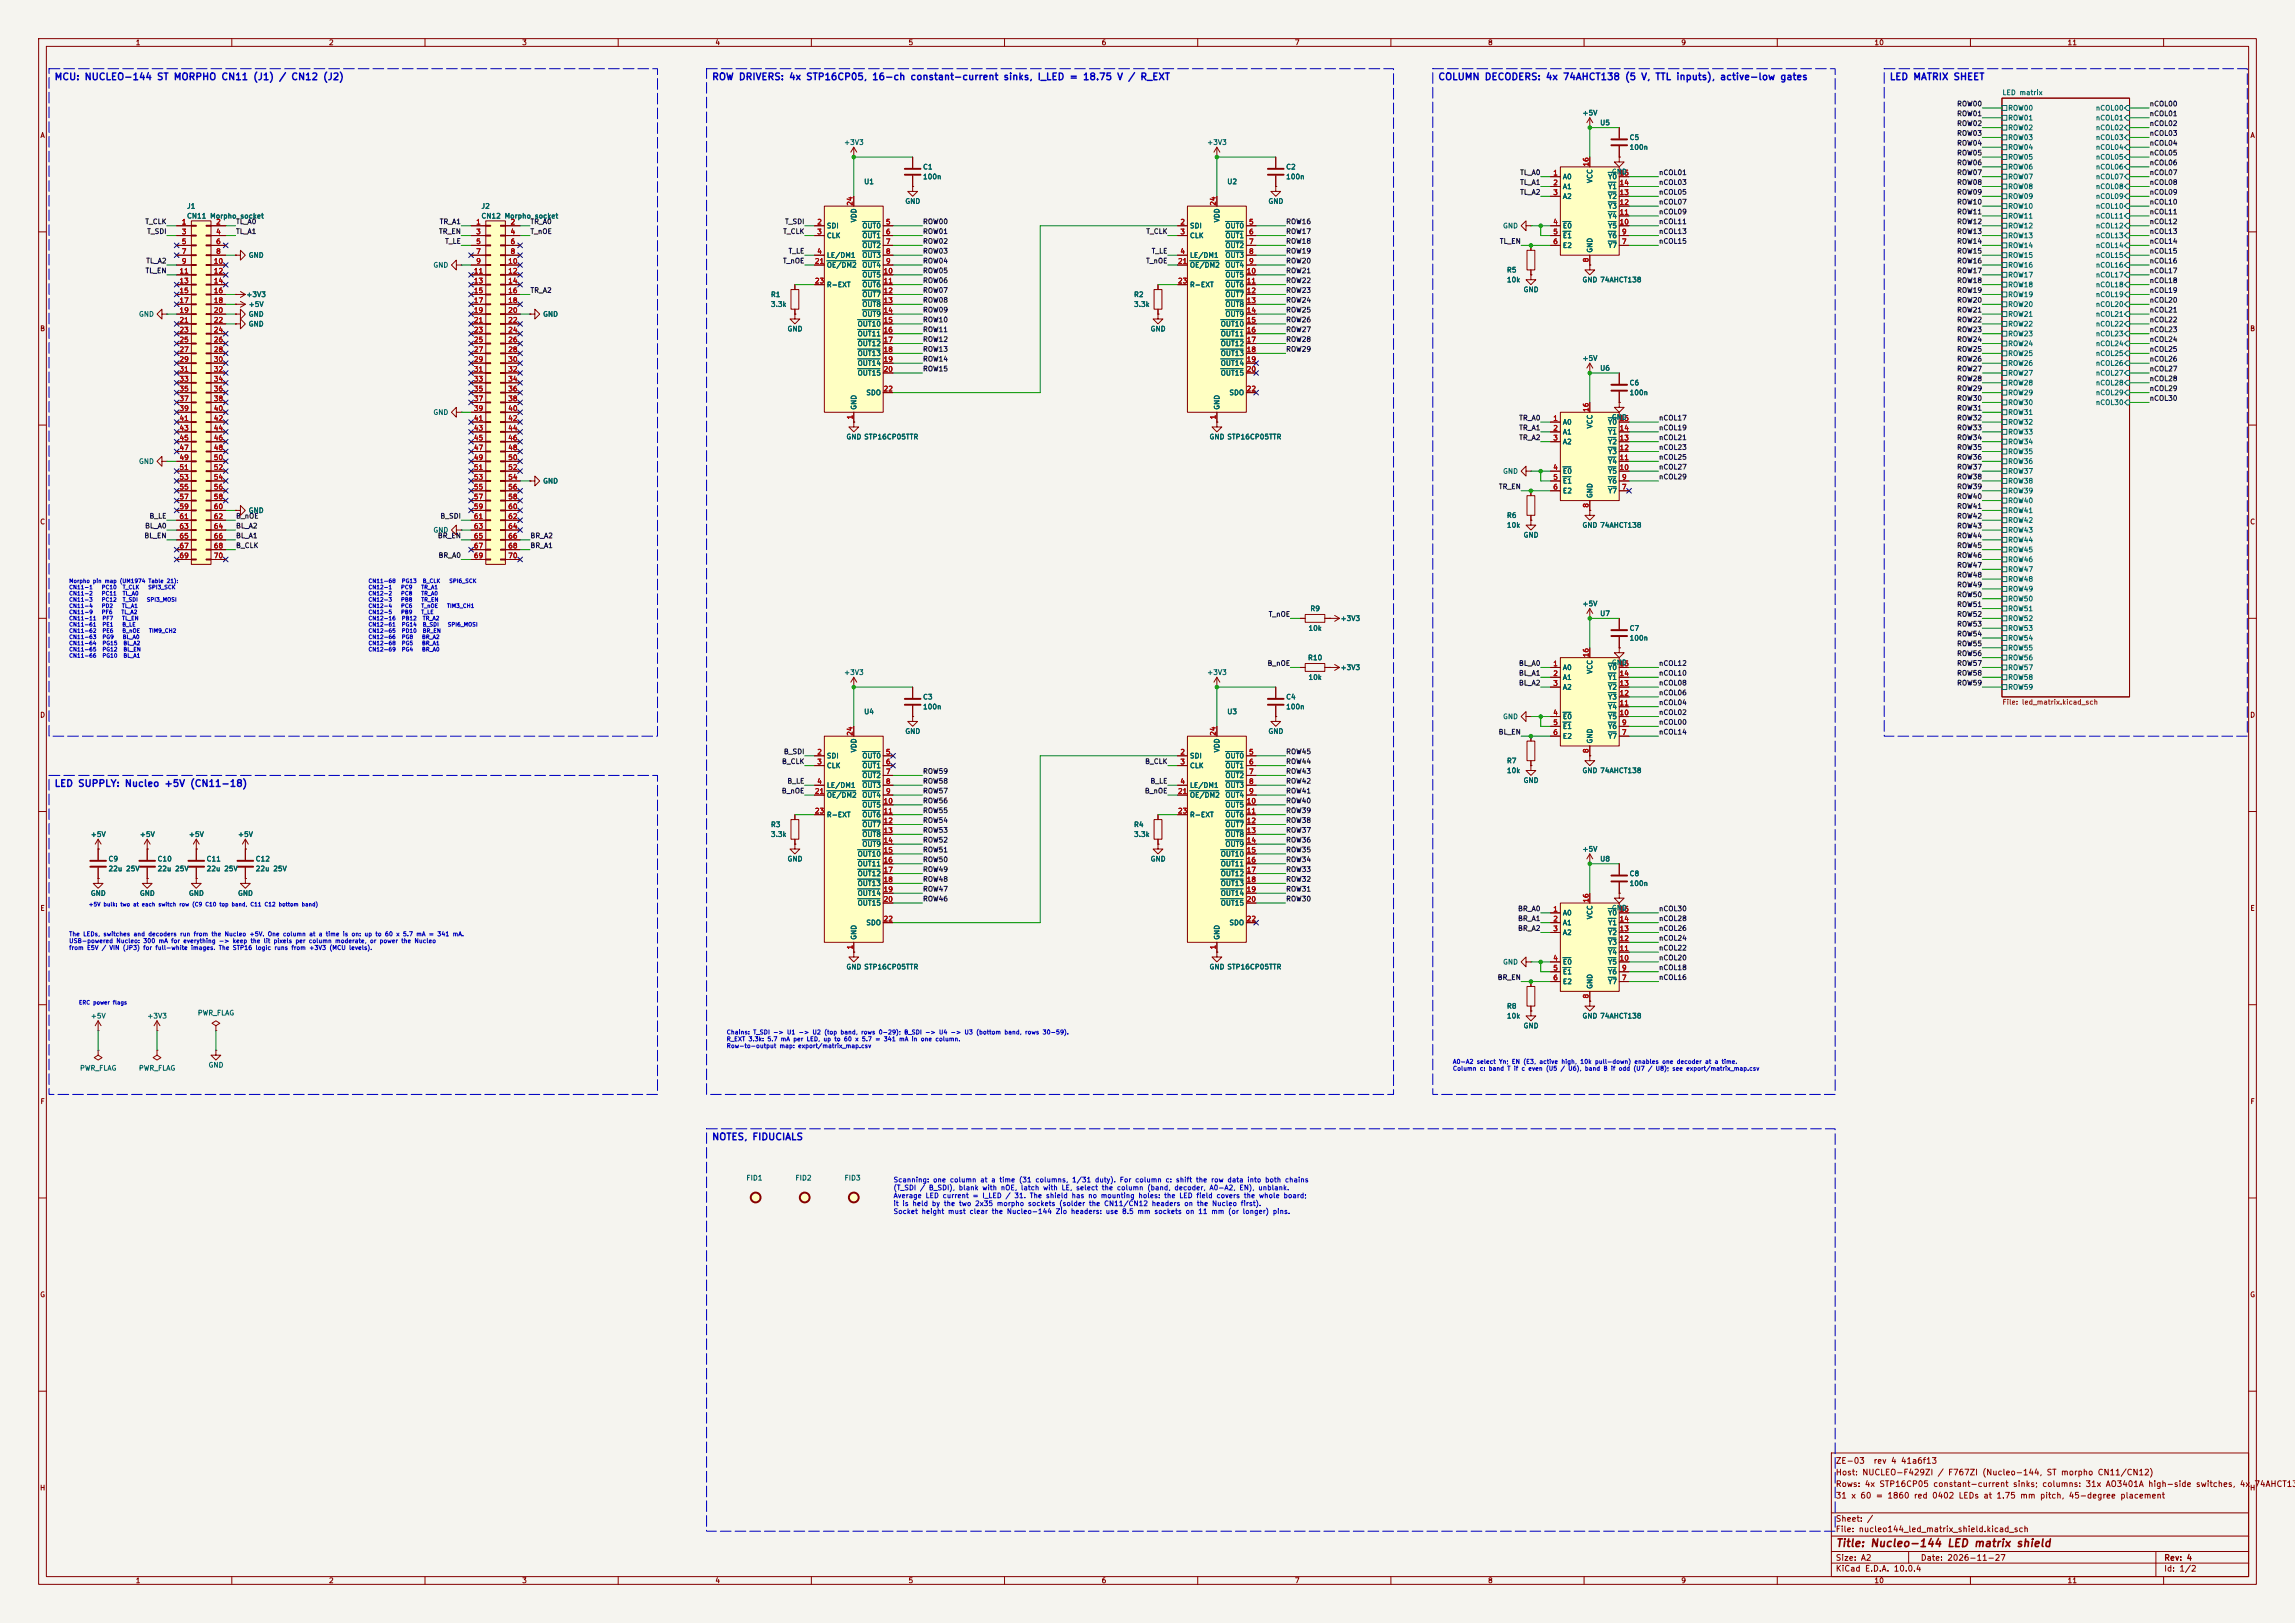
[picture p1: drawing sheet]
<svg xmlns="http://www.w3.org/2000/svg" width="594mm" height="420mm" viewBox="0 0 594 420" stroke-linecap="round" stroke-linejoin="round" font-family="sans-serif">
<defs><g id="words">
<text font-size="2" fill="#840000" x="475" y="400.8">Title: Nucleo-144 LED matrix shield</text>
<g font-size="1.7" fill="#0000c2">
<text x="14" y="21.2">MCU: NUCLEO-144 ST MORPHO CN11 (J1) / CN12 (J2)</text>
<text x="184.1" y="21.2">ROW DRIVERS: 4x STP16CP05, 16-ch constant-current sinks, I_LED = 18.75 V / R_EXT</text>
<text x="372.1" y="21.2">COLUMN DECODERS: 4x 74AHCT138 (5 V, TTL inputs), active-low gates</text>
<text x="488.9" y="21.2">LED MATRIX SHEET</text>
<text x="14" y="204">LED SUPPLY: Nucleo +5V (CN11-18)</text>
<text x="184.1" y="295.5">NOTES, FIDUCIALS</text>
</g>
<g font-size="1.5" fill="#840000">
<text x="475" y="382.1">Host: NUCLEO-F429ZI / F767ZI (Nucleo-144, ST morpho CN11/CN12)</text>
<text x="475" y="379.1">ZE-03</text>
<text x="484.8" y="379.1">rev 4 41a6f13</text>
<text x="475" y="388.1">31 x 60 = 1860 red 0402 LEDs at 1.75 mm pitch, 45-degree placement</text>
<text x="475" y="385.1">Rows: 4x STP16CP05 constant-current sinks; columns: 31x AO3401A high-side switches, 4x 74AHCT138</text>
<text x="475" y="394.1">Sheet: /</text>
<text x="475" y="396.8">File: nucleo144_led_matrix_shield.kicad_sch</text>
<text x="475" y="407">KiCad E.D.A. 10.0.4</text>
<text x="475" y="404.2">Size: A2</text>
<text x="497" y="404.2">Date: 2026-11-27</text>
<text x="560" y="404.2">Rev: 4</text>
<text x="560" y="407">Id: 1/2</text>
</g>
<g font-size="1.3" fill="#840000">
<text x="35" y="12">1</text>
<text x="85" y="12">2</text>
<text x="135" y="12">3</text>
<text x="185" y="12">4</text>
<text x="235" y="12">5</text>
<text x="285" y="12">6</text>
<text x="335" y="12">7</text>
<text x="385" y="12">8</text>
<text x="435" y="12">9</text>
<text x="485" y="12">10</text>
<text x="535" y="12">11</text>
<text x="10.3" y="36">A</text>
<text x="582.3" y="36">A</text>
<text x="10.3" y="86">B</text>
<text x="582.3" y="86">B</text>
<text x="10.3" y="136">C</text>
<text x="582.3" y="136">C</text>
<text x="10.3" y="186">D</text>
<text x="582.3" y="186">D</text>
<text x="10.3" y="236">E</text>
<text x="582.3" y="236">E</text>
<text x="10.3" y="286">F</text>
<text x="582.3" y="286">F</text>
<text x="10.3" y="336">G</text>
<text x="582.3" y="336">G</text>
<text x="10.2" y="386">H</text>
<text x="582.2" y="386">H</text>
<text x="35" y="410">1</text>
<text x="85" y="410">2</text>
<text x="135" y="410">3</text>
<text x="185" y="410">4</text>
<text x="235" y="410">5</text>
<text x="285" y="410">6</text>
<text x="335" y="410">7</text>
<text x="385" y="410">8</text>
<text x="435" y="410">9</text>
<text x="485" y="410">10</text>
<text x="535" y="410">11</text>
</g>
<g font-size="1.3" fill="#0f0f0f">
<text x="506.4" y="27.8">ROW00</text>
<text x="556.3" y="27.8">nCOL00</text>
<text x="506.4" y="30.4">ROW01</text>
<text x="506.4" y="32.9">ROW02</text>
<text x="506.4" y="35.4">ROW03</text>
<text x="556.3" y="30.4">nCOL01</text>
<text x="556.3" y="32.9">nCOL02</text>
<text x="556.3" y="35.4">nCOL03</text>
<text x="506.4" y="40.5">ROW05</text>
<text x="506.4" y="38">ROW04</text>
<text x="556.3" y="38">nCOL04</text>
<text x="556.3" y="40.5">nCOL05</text>
<text x="393.3" y="45.6">TL_A0</text>
<text x="429.3" y="45.6">nCOL01</text>
<text x="506.4" y="43.1">ROW06</text>
<text x="506.4" y="45.6">ROW07</text>
<text x="556.3" y="43.1">nCOL06</text>
<text x="556.3" y="45.6">nCOL07</text>
<text x="393.3" y="48.1">TL_A1</text>
<text x="393.3" y="50.7">TL_A2</text>
<text x="429.3" y="48.1">nCOL03</text>
<text x="429.3" y="50.7">nCOL05</text>
<text x="429.3" y="53.2">nCOL07</text>
<text x="506.4" y="48.1">ROW08</text>
<text x="506.4" y="50.7">ROW09</text>
<text x="506.4" y="53.2">ROW10</text>
<text x="556.3" y="53.2">nCOL10</text>
<text x="556.3" y="48.1">nCOL08</text>
<text x="556.3" y="50.7">nCOL09</text>
<text x="37.5" y="58.3">T_CLK</text>
<text x="61" y="58.3">TL_A0</text>
<text x="113.7" y="58.3">TR_A1</text>
<text x="137.2" y="58.3">TR_A0</text>
<text x="203.1" y="58.3">T_SDI</text>
<text x="238.8" y="58.3">ROW00</text>
<text x="332.7" y="58.3">ROW16</text>
<text x="429.3" y="55.8">nCOL09</text>
<text x="429.3" y="58.3">nCOL11</text>
<text x="506.4" y="55.8">ROW11</text>
<text x="506.4" y="58.3">ROW12</text>
<text x="556.3" y="58.3">nCOL12</text>
<text x="556.3" y="55.8">nCOL11</text>
<text x="38" y="60.8">T_SDI</text>
<text x="61" y="60.8">TL_A1</text>
<text x="113.5" y="60.8">TR_EN</text>
<text x="115.1" y="63.4">T_LE</text>
<text x="137.2" y="60.8">T_nOE</text>
<text x="202.6" y="60.8">T_CLK</text>
<text x="204" y="65.9">T_LE</text>
<text x="238.8" y="65.9">ROW03</text>
<text x="238.8" y="63.4">ROW02</text>
<text x="238.8" y="60.8">ROW01</text>
<text x="296.6" y="60.8">T_CLK</text>
<text x="297.9" y="65.9">T_LE</text>
<text x="332.7" y="65.9">ROW19</text>
<text x="332.7" y="63.4">ROW18</text>
<text x="332.7" y="60.8">ROW17</text>
<text x="388.1" y="63.4">TL_EN</text>
<text x="429.3" y="60.8">nCOL13</text>
<text x="429.3" y="63.4">nCOL15</text>
<text x="506.4" y="60.8">ROW13</text>
<text x="506.4" y="63.4">ROW14</text>
<text x="506.4" y="65.9">ROW15</text>
<text x="556.3" y="63.4">nCOL14</text>
<text x="556.3" y="65.9">nCOL15</text>
<text x="556.3" y="60.8">nCOL13</text>
<text x="37.5" y="71">TL_EN</text>
<text x="37.7" y="68.5">TL_A2</text>
<text x="202.5" y="68.5">T_nOE</text>
<text x="238.8" y="68.5">ROW04</text>
<text x="238.8" y="71">ROW05</text>
<text x="296.5" y="68.5">T_nOE</text>
<text x="332.7" y="68.5">ROW20</text>
<text x="332.7" y="71">ROW21</text>
<text x="506.4" y="68.5">ROW16</text>
<text x="506.4" y="71">ROW17</text>
<text x="556.3" y="71">nCOL17</text>
<text x="556.3" y="68.5">nCOL16</text>
<text x="137.2" y="76.1">TR_A2</text>
<text x="238.8" y="73.5">ROW06</text>
<text x="238.8" y="76.1">ROW07</text>
<text x="332.7" y="76.1">ROW23</text>
<text x="332.7" y="73.5">ROW22</text>
<text x="506.4" y="73.5">ROW18</text>
<text x="506.4" y="76.1">ROW19</text>
<text x="556.3" y="73.5">nCOL18</text>
<text x="556.3" y="76.1">nCOL19</text>
<text x="238.8" y="78.6">ROW08</text>
<text x="238.8" y="81.2">ROW09</text>
<text x="238.8" y="83.7">ROW10</text>
<text x="332.7" y="83.7">ROW26</text>
<text x="332.7" y="81.2">ROW25</text>
<text x="332.7" y="78.6">ROW24</text>
<text x="506.4" y="83.7">ROW22</text>
<text x="506.4" y="81.2">ROW21</text>
<text x="506.4" y="78.6">ROW20</text>
<text x="556.3" y="78.6">nCOL20</text>
<text x="556.3" y="81.2">nCOL21</text>
<text x="556.3" y="83.7">nCOL22</text>
<text x="238.8" y="88.8">ROW12</text>
<text x="238.8" y="86.2">ROW11</text>
<text x="332.7" y="86.2">ROW27</text>
<text x="332.7" y="88.8">ROW28</text>
<text x="506.4" y="88.8">ROW24</text>
<text x="506.4" y="86.2">ROW23</text>
<text x="556.3" y="86.2">nCOL23</text>
<text x="556.3" y="88.8">nCOL24</text>
<text x="238.8" y="93.9">ROW14</text>
<text x="238.8" y="91.3">ROW13</text>
<text x="332.7" y="91.3">ROW29</text>
<text x="506.4" y="93.9">ROW26</text>
<text x="506.4" y="91.3">ROW25</text>
<text x="556.3" y="93.9">nCOL26</text>
<text x="556.3" y="91.3">nCOL25</text>
<text x="238.8" y="96.4">ROW15</text>
<text x="506.4" y="98.9">ROW28</text>
<text x="506.4" y="101.5">ROW29</text>
<text x="506.4" y="96.4">ROW27</text>
<text x="556.3" y="101.5">nCOL29</text>
<text x="556.3" y="96.4">nCOL27</text>
<text x="556.3" y="98.9">nCOL28</text>
<text x="506.4" y="106.6">ROW31</text>
<text x="506.4" y="104">ROW30</text>
<text x="556.3" y="104">nCOL30</text>
<text x="393.1" y="111.6">TR_A1</text>
<text x="393.1" y="109.1">TR_A0</text>
<text x="429.3" y="109.1">nCOL17</text>
<text x="429.3" y="111.6">nCOL19</text>
<text x="506.4" y="109.1">ROW32</text>
<text x="506.4" y="111.6">ROW33</text>
<text x="393.1" y="114.2">TR_A2</text>
<text x="429.3" y="119.3">nCOL25</text>
<text x="429.3" y="116.7">nCOL23</text>
<text x="429.3" y="114.2">nCOL21</text>
<text x="506.4" y="116.7">ROW35</text>
<text x="506.4" y="119.3">ROW36</text>
<text x="506.4" y="114.2">ROW34</text>
<text x="429.3" y="124.3">nCOL29</text>
<text x="429.3" y="121.8">nCOL27</text>
<text x="506.4" y="121.8">ROW37</text>
<text x="506.4" y="124.3">ROW38</text>
<text x="387.8" y="126.9">TR_EN</text>
<text x="506.4" y="132">ROW41</text>
<text x="506.4" y="129.4">ROW40</text>
<text x="506.4" y="126.9">ROW39</text>
<text x="37.4" y="137">BL_A0</text>
<text x="38.6" y="134.5">B_LE</text>
<text x="61" y="134.5">B_nOE</text>
<text x="61" y="137">BL_A2</text>
<text x="113.9" y="134.5">B_SDI</text>
<text x="506.4" y="134.5">ROW42</text>
<text x="506.4" y="137">ROW43</text>
<text x="37.2" y="139.6">BL_EN</text>
<text x="61" y="142.1">B_CLK</text>
<text x="61" y="139.6">BL_A1</text>
<text x="113.2" y="139.6">BR_EN</text>
<text x="137.2" y="142.1">BR_A1</text>
<text x="137.2" y="139.6">BR_A2</text>
<text x="506.4" y="142.1">ROW45</text>
<text x="506.4" y="139.6">ROW44</text>
<text x="113.4" y="144.7">BR_A0</text>
<text x="506.4" y="144.7">ROW46</text>
<text x="506.4" y="147.2">ROW47</text>
<text x="506.4" y="149.7">ROW48</text>
<text x="506.4" y="154.8">ROW50</text>
<text x="506.4" y="152.3">ROW49</text>
<text x="328.2" y="159.9">T_nOE</text>
<text x="506.4" y="157.4">ROW51</text>
<text x="506.4" y="159.9">ROW52</text>
<text x="506.4" y="162.4">ROW53</text>
<text x="506.4" y="165">ROW54</text>
<text x="506.4" y="167.5">ROW55</text>
<text x="327.9" y="172.6">B_nOE</text>
<text x="393" y="172.6">BL_A0</text>
<text x="429.3" y="172.6">nCOL12</text>
<text x="506.4" y="172.6">ROW57</text>
<text x="506.4" y="170.1">ROW56</text>
<text x="393" y="177.7">BL_A2</text>
<text x="393" y="175.1">BL_A1</text>
<text x="429.3" y="177.7">nCOL08</text>
<text x="429.3" y="175.1">nCOL10</text>
<text x="506.4" y="177.7">ROW59</text>
<text x="506.4" y="175.1">ROW58</text>
<text x="429.3" y="185.3">nCOL02</text>
<text x="429.3" y="182.8">nCOL04</text>
<text x="429.3" y="180.2">nCOL06</text>
<text x="387.8" y="190.4">BL_EN</text>
<text x="429.3" y="187.8">nCOL00</text>
<text x="429.3" y="190.4">nCOL14</text>
<text x="202.3" y="198">B_CLK</text>
<text x="202.8" y="195.5">B_SDI</text>
<text x="296.3" y="198">B_CLK</text>
<text x="332.7" y="195.5">ROW45</text>
<text x="332.7" y="198">ROW44</text>
<text x="203.7" y="203.1">B_LE</text>
<text x="238.8" y="203.1">ROW58</text>
<text x="238.8" y="200.5">ROW59</text>
<text x="297.6" y="203.1">B_LE</text>
<text x="332.7" y="200.5">ROW43</text>
<text x="332.7" y="203.1">ROW42</text>
<text x="202.2" y="205.6">B_nOE</text>
<text x="238.8" y="208.2">ROW56</text>
<text x="238.8" y="205.6">ROW57</text>
<text x="296.2" y="205.6">B_nOE</text>
<text x="332.7" y="205.6">ROW41</text>
<text x="332.7" y="208.2">ROW40</text>
<text x="238.8" y="210.7">ROW55</text>
<text x="238.8" y="213.2">ROW54</text>
<text x="238.8" y="215.8">ROW53</text>
<text x="332.7" y="213.2">ROW38</text>
<text x="332.7" y="210.7">ROW39</text>
<text x="332.7" y="215.8">ROW37</text>
<text x="238.8" y="218.3">ROW52</text>
<text x="238.8" y="220.9">ROW51</text>
<text x="332.7" y="218.3">ROW36</text>
<text x="332.7" y="220.9">ROW35</text>
<text x="238.8" y="225.9">ROW49</text>
<text x="238.8" y="223.4">ROW50</text>
<text x="332.7" y="223.4">ROW34</text>
<text x="332.7" y="225.9">ROW33</text>
<text x="238.8" y="233.6">ROW46</text>
<text x="238.8" y="231">ROW47</text>
<text x="238.8" y="228.5">ROW48</text>
<text x="332.7" y="233.6">ROW30</text>
<text x="332.7" y="231">ROW31</text>
<text x="332.7" y="228.5">ROW32</text>
<text x="392.8" y="238.6">BR_A1</text>
<text x="392.8" y="236.1">BR_A0</text>
<text x="429.3" y="238.6">nCOL28</text>
<text x="429.3" y="236.1">nCOL30</text>
<text x="392.8" y="241.2">BR_A2</text>
<text x="429.3" y="243.7">nCOL24</text>
<text x="429.3" y="241.2">nCOL26</text>
<text x="429.3" y="246.3">nCOL22</text>
<text x="429.3" y="248.8">nCOL20</text>
<text x="429.3" y="251.3">nCOL18</text>
<text x="387.5" y="253.9">BR_EN</text>
<text x="429.3" y="253.9">nCOL16</text>
</g>
<g font-size="1.3" fill="#006464">
<text x="518.2" y="24.9">LED matrix</text>
<text x="519.6" y="28.9">ROW00</text>
<text x="542.3" y="28.9">nCOL00</text>
<text x="409.4" y="30.2">+5V</text>
<text x="414" y="32.7">U5</text>
<text x="519.6" y="31.5">ROW01</text>
<text x="519.6" y="34">ROW02</text>
<text x="542.3" y="31.5">nCOL01</text>
<text x="542.3" y="34">nCOL02</text>
<text x="218.3" y="37.8">+3V3</text>
<text x="312.3" y="37.8">+3V3</text>
<text x="421.6" y="36.5">C5</text>
<text x="421.6" y="39.1">100n</text>
<text x="519.6" y="36.5">ROW03</text>
<text x="519.6" y="39.1">ROW04</text>
<text x="519.6" y="41.6">ROW05</text>
<text x="542.3" y="36.5">nCOL03</text>
<text x="542.3" y="39.1">nCOL04</text>
<text x="542.3" y="41.6">nCOL05</text>
<text x="223.5" y="48">U1</text>
<text x="238.8" y="44.2">C1</text>
<text x="238.8" y="46.7">100n</text>
<text x="317.5" y="48">U2</text>
<text x="332.7" y="44.2">C2</text>
<text x="332.7" y="46.7">100n</text>
<text x="404.4" y="46.7">A0</text>
<text x="412.5" y="47.5" transform="rotate(-90 412.5 47.5)">VCC</text>
<text x="416.1" y="46.7">Y0</text>
<text x="417.1" y="45.4">GND</text>
<text x="519.6" y="44.2">ROW06</text>
<text x="519.6" y="46.7">ROW07</text>
<text x="542.3" y="44.2">nCOL06</text>
<text x="542.3" y="46.7">nCOL07</text>
<text x="234.2" y="53">GND</text>
<text x="328.2" y="53">GND</text>
<text x="404.4" y="49.2">A1</text>
<text x="404.4" y="51.8">A2</text>
<text x="416.1" y="51.8">Y2</text>
<text x="416.1" y="49.2">Y1</text>
<text x="519.6" y="49.2">ROW08</text>
<text x="519.6" y="51.8">ROW09</text>
<text x="542.3" y="49.2">nCOL08</text>
<text x="542.3" y="51.8">nCOL09</text>
<text x="48.3" y="54.3">J1</text>
<text x="48.3" y="56.9">CN11 Morpho socket</text>
<text x="124.5" y="54.3">J2</text>
<text x="124.5" y="56.9">CN12 Morpho socket</text>
<text x="213.9" y="59.4">SDI</text>
<text x="222" y="57.7" transform="rotate(-90 222 57.7)">VDD</text>
<text x="223.1" y="59.4">OUT0</text>
<text x="307.8" y="59.4">SDI</text>
<text x="315.9" y="57.7" transform="rotate(-90 315.9 57.7)">VDD</text>
<text x="317" y="59.4">OUT0</text>
<text x="388.9" y="59.4">GND</text>
<text x="404.4" y="59.4">E0</text>
<text x="416.1" y="59.4">Y5</text>
<text x="416.1" y="56.9">Y4</text>
<text x="416.1" y="54.3">Y3</text>
<text x="519.6" y="54.3">ROW10</text>
<text x="519.6" y="56.9">ROW11</text>
<text x="519.6" y="59.4">ROW12</text>
<text x="542.3" y="54.3">nCOL10</text>
<text x="542.3" y="56.9">nCOL11</text>
<text x="542.3" y="59.4">nCOL12</text>
<text x="213.9" y="61.9">CLK</text>
<text x="223.1" y="61.9">OUT1</text>
<text x="223.1" y="64.5">OUT2</text>
<text x="307.8" y="61.9">CLK</text>
<text x="317" y="61.9">OUT1</text>
<text x="317" y="64.5">OUT2</text>
<text x="404.4" y="61.9">E1</text>
<text x="404.4" y="64.5">E2</text>
<text x="412.5" y="65.5" transform="rotate(-90 412.5 65.5)">GND</text>
<text x="416.1" y="64.5">Y7</text>
<text x="416.1" y="61.9">Y6</text>
<text x="519.6" y="61.9">ROW13</text>
<text x="519.6" y="64.5">ROW14</text>
<text x="542.3" y="61.9">nCOL13</text>
<text x="542.3" y="64.5">nCOL14</text>
<text x="64.2" y="67">GND</text>
<text x="112" y="69.6">GND</text>
<text x="213.9" y="67">LE/DM1</text>
<text x="213.9" y="69.6">OE/DM2</text>
<text x="223.1" y="67">OUT3</text>
<text x="223.1" y="69.6">OUT4</text>
<text x="307.8" y="67">LE/DM1</text>
<text x="307.8" y="69.6">OE/DM2</text>
<text x="317" y="67">OUT3</text>
<text x="317" y="69.6">OUT4</text>
<text x="389.9" y="70.8">R5</text>
<text x="519.6" y="67">ROW15</text>
<text x="519.6" y="69.6">ROW16</text>
<text x="542.3" y="67">nCOL15</text>
<text x="542.3" y="69.6">nCOL16</text>
<text x="63.6" y="77.2">+3V3</text>
<text x="199.4" y="77.2">R1</text>
<text x="213.9" y="74.6">R-EXT</text>
<text x="223.1" y="72.1">OUT5</text>
<text x="223.1" y="74.6">OUT6</text>
<text x="223.1" y="77.2">OUT7</text>
<text x="293.4" y="77.2">R2</text>
<text x="307.8" y="74.6">R-EXT</text>
<text x="317" y="72.1">OUT5</text>
<text x="317" y="74.6">OUT6</text>
<text x="317" y="77.2">OUT7</text>
<text x="389.9" y="73.4">10k</text>
<text x="394.2" y="75.9">GND</text>
<text x="409.4" y="73.4">GND 74AHCT138</text>
<text x="519.6" y="72.1">ROW17</text>
<text x="519.6" y="74.6">ROW18</text>
<text x="519.6" y="77.2">ROW19</text>
<text x="542.3" y="72.1">nCOL17</text>
<text x="542.3" y="74.6">nCOL18</text>
<text x="542.3" y="77.2">nCOL19</text>
<text x="35.8" y="82.3">GND</text>
<text x="64.2" y="82.3">GND</text>
<text x="64.2" y="79.7">+5V</text>
<text x="140.4" y="82.3">GND</text>
<text x="199.4" y="79.7">3.3k</text>
<text x="223.1" y="79.7">OUT8</text>
<text x="223.1" y="82.3">OUT9</text>
<text x="293.4" y="79.7">3.3k</text>
<text x="317" y="79.7">OUT8</text>
<text x="317" y="82.3">OUT9</text>
<text x="519.6" y="79.7">ROW20</text>
<text x="519.6" y="82.3">ROW21</text>
<text x="542.3" y="79.7">nCOL20</text>
<text x="542.3" y="82.3">nCOL21</text>
<text x="64.2" y="84.8">GND</text>
<text x="203.7" y="86.1">GND</text>
<text x="221.8" y="84.8">OUT10</text>
<text x="221.8" y="87.3">OUT11</text>
<text x="221.8" y="89.9">OUT12</text>
<text x="297.7" y="86.1">GND</text>
<text x="315.8" y="84.8">OUT10</text>
<text x="315.8" y="87.3">OUT11</text>
<text x="315.8" y="89.9">OUT12</text>
<text x="519.6" y="84.8">ROW22</text>
<text x="519.6" y="87.3">ROW23</text>
<text x="519.6" y="89.9">ROW24</text>
<text x="542.3" y="84.8">nCOL22</text>
<text x="542.3" y="87.3">nCOL23</text>
<text x="542.3" y="89.9">nCOL24</text>
<text x="221.8" y="92.4">OUT13</text>
<text x="221.8" y="95">OUT14</text>
<text x="315.8" y="92.4">OUT13</text>
<text x="315.8" y="95">OUT14</text>
<text x="409.4" y="93.7">+5V</text>
<text x="519.6" y="92.4">ROW25</text>
<text x="519.6" y="95">ROW26</text>
<text x="542.3" y="92.4">nCOL25</text>
<text x="542.3" y="95">nCOL26</text>
<text x="221.8" y="97.5">OUT15</text>
<text x="315.8" y="97.5">OUT15</text>
<text x="414" y="96.2">U6</text>
<text x="421.6" y="100">C6</text>
<text x="519.6" y="97.5">ROW27</text>
<text x="519.6" y="100">ROW28</text>
<text x="542.3" y="97.5">nCOL27</text>
<text x="542.3" y="100">nCOL28</text>
<text x="112" y="107.7">GND</text>
<text x="222" y="106.2" transform="rotate(-90 222 106.2)">GND</text>
<text x="224.1" y="102.6">SDO</text>
<text x="315.9" y="106.2" transform="rotate(-90 315.9 106.2)">GND</text>
<text x="318.1" y="102.6">SDO</text>
<text x="421.6" y="102.6">100n</text>
<text x="519.6" y="102.6">ROW29</text>
<text x="519.6" y="105.1">ROW30</text>
<text x="519.6" y="107.7">ROW31</text>
<text x="542.3" y="102.6">nCOL29</text>
<text x="542.3" y="105.1">nCOL30</text>
<text x="404.4" y="110.2">A0</text>
<text x="404.4" y="112.7">A1</text>
<text x="412.5" y="111" transform="rotate(-90 412.5 111)">VCC</text>
<text x="416.1" y="112.7">Y1</text>
<text x="416.1" y="110.2">Y0</text>
<text x="417.1" y="108.9">GND</text>
<text x="519.6" y="110.2">ROW32</text>
<text x="519.6" y="112.7">ROW33</text>
<text x="218.9" y="114">GND STP16CP05TTR</text>
<text x="312.9" y="114">GND STP16CP05TTR</text>
<text x="404.4" y="115.3">A2</text>
<text x="416.1" y="117.8">Y3</text>
<text x="416.1" y="115.3">Y2</text>
<text x="519.6" y="115.3">ROW34</text>
<text x="519.6" y="117.8">ROW35</text>
<text x="35.8" y="120.4">GND</text>
<text x="140.4" y="125.4">GND</text>
<text x="388.9" y="122.9">GND</text>
<text x="404.4" y="122.9">E0</text>
<text x="404.4" y="125.4">E1</text>
<text x="416.1" y="125.4">Y6</text>
<text x="416.1" y="122.9">Y5</text>
<text x="416.1" y="120.4">Y4</text>
<text x="519.6" y="120.4">ROW36</text>
<text x="519.6" y="122.9">ROW37</text>
<text x="519.6" y="125.4">ROW38</text>
<text x="404.4" y="128">E2</text>
<text x="412.5" y="129" transform="rotate(-90 412.5 129)">GND</text>
<text x="416.1" y="128">Y7</text>
<text x="519.6" y="128">ROW39</text>
<text x="519.6" y="130.5">ROW40</text>
<text x="64.2" y="133.1">GND</text>
<text x="389.9" y="134.3">R6</text>
<text x="389.9" y="136.9">10k</text>
<text x="409.4" y="136.9">GND 74AHCT138</text>
<text x="519.6" y="133.1">ROW41</text>
<text x="519.6" y="135.6">ROW42</text>
<text x="112" y="138.1">GND</text>
<text x="394.2" y="139.4">GND</text>
<text x="519.6" y="138.1">ROW43</text>
<text x="519.6" y="140.7">ROW44</text>
<text x="519.6" y="143.2">ROW45</text>
<text x="519.6" y="145.8">ROW46</text>
<text x="519.6" y="148.3">ROW47</text>
<text x="519.6" y="150.8">ROW48</text>
<text x="519.6" y="153.4">ROW49</text>
<text x="519.6" y="155.9">ROW50</text>
<text x="339" y="158.5">R9</text>
<text x="346.8" y="161">+3V3</text>
<text x="409.4" y="157.2">+5V</text>
<text x="414" y="159.7">U7</text>
<text x="519.6" y="158.5">ROW51</text>
<text x="519.6" y="161">ROW52</text>
<text x="338.5" y="163.5">10k</text>
<text x="421.6" y="163.5">C7</text>
<text x="421.6" y="166.1">100n</text>
<text x="519.6" y="163.5">ROW53</text>
<text x="519.6" y="166.1">ROW54</text>
<text x="338.4" y="171.2">R10</text>
<text x="346.8" y="173.7">+3V3</text>
<text x="404.4" y="173.7">A0</text>
<text x="416.1" y="173.7">Y0</text>
<text x="417.1" y="172.4">GND</text>
<text x="519.6" y="168.6">ROW55</text>
<text x="519.6" y="171.2">ROW56</text>
<text x="519.6" y="173.7">ROW57</text>
<text x="218.3" y="175">+3V3</text>
<text x="312.3" y="175">+3V3</text>
<text x="338.5" y="176.2">10k</text>
<text x="404.4" y="176.2">A1</text>
<text x="404.4" y="178.8">A2</text>
<text x="412.5" y="174.5" transform="rotate(-90 412.5 174.5)">VCC</text>
<text x="416.1" y="178.8">Y2</text>
<text x="416.1" y="176.2">Y1</text>
<text x="519.6" y="176.2">ROW58</text>
<text x="519.6" y="178.8">ROW59</text>
<text x="223.5" y="185.1">U4</text>
<text x="238.8" y="181.3">C3</text>
<text x="238.8" y="183.9">100n</text>
<text x="317.5" y="185.1">U3</text>
<text x="332.7" y="181.3">C4</text>
<text x="332.7" y="183.9">100n</text>
<text x="416.1" y="183.9">Y4</text>
<text x="416.1" y="181.3">Y3</text>
<text x="234.2" y="190.2">GND</text>
<text x="328.2" y="190.2">GND</text>
<text x="388.9" y="186.4">GND</text>
<text x="404.4" y="186.4">E0</text>
<text x="404.4" y="188.9">E1</text>
<text x="404.4" y="191.5">E2</text>
<text x="416.1" y="191.5">Y7</text>
<text x="416.1" y="188.9">Y6</text>
<text x="416.1" y="186.4">Y5</text>
<text x="213.9" y="196.6">SDI</text>
<text x="222" y="194.8" transform="rotate(-90 222 194.8)">VDD</text>
<text x="223.1" y="196.6">OUT0</text>
<text x="307.8" y="196.6">SDI</text>
<text x="315.9" y="194.8" transform="rotate(-90 315.9 194.8)">VDD</text>
<text x="317" y="196.6">OUT0</text>
<text x="389.9" y="197.8">R7</text>
<text x="412.5" y="192.5" transform="rotate(-90 412.5 192.5)">GND</text>
<text x="213.9" y="199.1">CLK</text>
<text x="223.1" y="199.1">OUT1</text>
<text x="223.1" y="201.6">OUT2</text>
<text x="307.8" y="199.1">CLK</text>
<text x="317" y="199.1">OUT1</text>
<text x="317" y="201.6">OUT2</text>
<text x="389.9" y="200.4">10k</text>
<text x="394.2" y="202.9">GND</text>
<text x="409.4" y="200.4">GND 74AHCT138</text>
<text x="213.9" y="204.2">LE/DM1</text>
<text x="213.9" y="206.7">OE/DM2</text>
<text x="223.1" y="204.2">OUT3</text>
<text x="223.1" y="206.7">OUT4</text>
<text x="223.1" y="209.3">OUT5</text>
<text x="307.8" y="204.2">LE/DM1</text>
<text x="307.8" y="206.7">OE/DM2</text>
<text x="317" y="204.2">OUT3</text>
<text x="317" y="206.7">OUT4</text>
<text x="317" y="209.3">OUT5</text>
<text x="199.4" y="214.3">R3</text>
<text x="213.9" y="211.8">R-EXT</text>
<text x="223.1" y="211.8">OUT6</text>
<text x="223.1" y="214.3">OUT7</text>
<text x="293.4" y="214.3">R4</text>
<text x="307.8" y="211.8">R-EXT</text>
<text x="317" y="211.8">OUT6</text>
<text x="317" y="214.3">OUT7</text>
<text x="23.4" y="216.9">+5V</text>
<text x="36.1" y="216.9">+5V</text>
<text x="48.8" y="216.9">+5V</text>
<text x="61.5" y="216.9">+5V</text>
<text x="199.4" y="216.9">3.3k</text>
<text x="221.8" y="222">OUT10</text>
<text x="223.1" y="216.9">OUT8</text>
<text x="223.1" y="219.4">OUT9</text>
<text x="293.4" y="216.9">3.3k</text>
<text x="315.8" y="222">OUT10</text>
<text x="317" y="216.9">OUT8</text>
<text x="317" y="219.4">OUT9</text>
<text x="409.4" y="220.7">+5V</text>
<text x="27.9" y="223.2">C9</text>
<text x="27.9" y="225.8">22u 25V</text>
<text x="40.6" y="223.2">C10</text>
<text x="40.6" y="225.8">22u 25V</text>
<text x="53.3" y="223.2">C11</text>
<text x="53.3" y="225.8">22u 25V</text>
<text x="66" y="223.2">C12</text>
<text x="66" y="225.8">22u 25V</text>
<text x="203.7" y="223.2">GND</text>
<text x="221.8" y="224.5">OUT11</text>
<text x="221.8" y="227">OUT12</text>
<text x="297.7" y="223.2">GND</text>
<text x="315.8" y="224.5">OUT11</text>
<text x="315.8" y="227">OUT12</text>
<text x="414" y="223.2">U8</text>
<text x="421.6" y="227">C8</text>
<text x="23.4" y="232.1">GND</text>
<text x="36.1" y="232.1">GND</text>
<text x="48.8" y="232.1">GND</text>
<text x="61.5" y="232.1">GND</text>
<text x="221.8" y="229.6">OUT13</text>
<text x="221.8" y="232.1">OUT14</text>
<text x="315.8" y="229.6">OUT13</text>
<text x="315.8" y="232.1">OUT14</text>
<text x="421.6" y="229.6">100n</text>
<text x="221.8" y="234.7">OUT15</text>
<text x="224.1" y="239.7">SDO</text>
<text x="315.8" y="234.7">OUT15</text>
<text x="318.1" y="239.7">SDO</text>
<text x="404.4" y="237.2">A0</text>
<text x="404.4" y="239.7">A1</text>
<text x="412.5" y="238" transform="rotate(-90 412.5 238)">VCC</text>
<text x="416.1" y="239.7">Y1</text>
<text x="416.1" y="237.2">Y0</text>
<text x="417.1" y="235.9">GND</text>
<text x="222" y="243.3" transform="rotate(-90 222 243.3)">GND</text>
<text x="315.9" y="243.3" transform="rotate(-90 315.9 243.3)">GND</text>
<text x="404.4" y="242.3">A2</text>
<text x="416.1" y="244.8">Y3</text>
<text x="416.1" y="242.3">Y2</text>
<text x="218.9" y="251.2">GND STP16CP05TTR</text>
<text x="312.9" y="251.2">GND STP16CP05TTR</text>
<text x="388.9" y="249.9">GND</text>
<text x="404.4" y="249.9">E0</text>
<text x="416.1" y="249.9">Y5</text>
<text x="416.1" y="247.4">Y4</text>
<text x="404.4" y="252.4">E1</text>
<text x="404.4" y="255">E2</text>
<text x="412.5" y="256" transform="rotate(-90 412.5 256)">GND</text>
<text x="416.1" y="255">Y7</text>
<text x="416.1" y="252.4">Y6</text>
<text x="23.4" y="263.9">+5V</text>
<text x="38" y="263.9">+3V3</text>
<text x="51.1" y="263.1">PWR_FLAG</text>
<text x="389.9" y="261.3">R8</text>
<text x="389.9" y="263.9">10k</text>
<text x="409.4" y="263.9">GND 74AHCT138</text>
<text x="394.2" y="266.4">GND</text>
<text x="20.6" y="277.4">PWR_FLAG</text>
<text x="35.8" y="277.4">PWR_FLAG</text>
<text x="53.8" y="276.6">GND</text>
<text x="193" y="305.8">FID1</text>
<text x="205.7" y="305.8">FID2</text>
<text x="218.4" y="305.8">FID3</text>
</g>
<g font-size="1.3" fill="#a90000">
<text x="401.9" y="45.7">1</text>
<text x="411.5" y="43.2" transform="rotate(-90 411.5 43.2)">16</text>
<text x="419.1" y="45.7">15</text>
<text x="221" y="53.4" transform="rotate(-90 221 53.4)">24</text>
<text x="314.9" y="53.4" transform="rotate(-90 314.9 53.4)">24</text>
<text x="401.9" y="48.2">2</text>
<text x="401.9" y="50.8">3</text>
<text x="419.1" y="53.3">12</text>
<text x="419.1" y="50.8">13</text>
<text x="419.1" y="48.2">14</text>
<text x="46.9" y="58.4">1</text>
<text x="55.8" y="58.4">2</text>
<text x="123.1" y="58.4">1</text>
<text x="132" y="58.4">2</text>
<text x="211.4" y="58.4">2</text>
<text x="229.2" y="58.4">5</text>
<text x="305.4" y="58.4">2</text>
<text x="323.1" y="58.4">5</text>
<text x="401.9" y="58.4">4</text>
<text x="419.1" y="58.4">10</text>
<text x="419.1" y="55.9">11</text>
<text x="46.9" y="60.9">3</text>
<text x="46.9" y="63.5">5</text>
<text x="55.8" y="60.9">4</text>
<text x="55.8" y="63.5">6</text>
<text x="123.1" y="60.9">3</text>
<text x="123.1" y="63.5">5</text>
<text x="132" y="60.9">4</text>
<text x="132" y="63.5">6</text>
<text x="211.4" y="60.9">3</text>
<text x="229.2" y="60.9">6</text>
<text x="229.2" y="63.5">7</text>
<text x="305.4" y="60.9">3</text>
<text x="323.1" y="60.9">6</text>
<text x="323.1" y="63.5">7</text>
<text x="401.9" y="60.9">5</text>
<text x="401.9" y="63.5">6</text>
<text x="419.7" y="63.5">7</text>
<text x="419.7" y="60.9">9</text>
<text x="46.3" y="71.1">11</text>
<text x="46.9" y="66">7</text>
<text x="46.9" y="68.6">9</text>
<text x="55.2" y="68.6">10</text>
<text x="55.2" y="71.1">12</text>
<text x="55.8" y="66">8</text>
<text x="122.5" y="71.1">11</text>
<text x="123.1" y="66">7</text>
<text x="123.1" y="68.6">9</text>
<text x="131.4" y="68.6">10</text>
<text x="131.4" y="71.1">12</text>
<text x="132" y="66">8</text>
<text x="210.8" y="68.6">21</text>
<text x="211.4" y="66">4</text>
<text x="228.6" y="71.1">10</text>
<text x="229.2" y="66">8</text>
<text x="229.2" y="68.6">9</text>
<text x="304.8" y="68.6">21</text>
<text x="305.4" y="66">4</text>
<text x="322.5" y="71.1">10</text>
<text x="323.1" y="66">8</text>
<text x="323.1" y="68.6">9</text>
<text x="411.5" y="68" transform="rotate(-90 411.5 68)">8</text>
<text x="46.3" y="73.6">13</text>
<text x="46.3" y="76.2">15</text>
<text x="55.2" y="73.6">14</text>
<text x="55.2" y="76.2">16</text>
<text x="122.5" y="73.6">13</text>
<text x="122.5" y="76.2">15</text>
<text x="131.4" y="73.6">14</text>
<text x="131.4" y="76.2">16</text>
<text x="210.8" y="73.6">23</text>
<text x="228.6" y="73.6">11</text>
<text x="228.6" y="76.2">12</text>
<text x="304.8" y="73.6">23</text>
<text x="322.5" y="73.6">11</text>
<text x="322.5" y="76.2">12</text>
<text x="46.3" y="78.7">17</text>
<text x="46.3" y="81.3">19</text>
<text x="46.3" y="83.8">21</text>
<text x="55.2" y="78.7">18</text>
<text x="55.2" y="81.3">20</text>
<text x="55.2" y="83.8">22</text>
<text x="122.5" y="78.7">17</text>
<text x="122.5" y="81.3">19</text>
<text x="122.5" y="83.8">21</text>
<text x="131.4" y="78.7">18</text>
<text x="131.4" y="81.3">20</text>
<text x="131.4" y="83.8">22</text>
<text x="228.6" y="78.7">13</text>
<text x="228.6" y="81.3">14</text>
<text x="228.6" y="83.8">15</text>
<text x="322.5" y="78.7">13</text>
<text x="322.5" y="81.3">14</text>
<text x="322.5" y="83.8">15</text>
<text x="46.3" y="86.3">23</text>
<text x="46.3" y="88.9">25</text>
<text x="55.2" y="86.3">24</text>
<text x="55.2" y="88.9">26</text>
<text x="122.5" y="86.3">23</text>
<text x="122.5" y="88.9">25</text>
<text x="131.4" y="86.3">24</text>
<text x="131.4" y="88.9">26</text>
<text x="228.6" y="86.3">16</text>
<text x="228.6" y="88.9">17</text>
<text x="322.5" y="86.3">16</text>
<text x="322.5" y="88.9">17</text>
<text x="46.3" y="91.4">27</text>
<text x="46.3" y="94">29</text>
<text x="55.2" y="91.4">28</text>
<text x="55.2" y="94">30</text>
<text x="122.5" y="91.4">27</text>
<text x="122.5" y="94">29</text>
<text x="131.4" y="91.4">28</text>
<text x="131.4" y="94">30</text>
<text x="228.6" y="91.4">18</text>
<text x="228.6" y="94">19</text>
<text x="322.5" y="91.4">18</text>
<text x="322.5" y="94">19</text>
<text x="46.3" y="96.5">31</text>
<text x="46.3" y="99">33</text>
<text x="46.3" y="101.6">35</text>
<text x="55.2" y="96.5">32</text>
<text x="55.2" y="99">34</text>
<text x="55.2" y="101.6">36</text>
<text x="122.5" y="96.5">31</text>
<text x="122.5" y="99">33</text>
<text x="122.5" y="101.6">35</text>
<text x="131.4" y="96.5">32</text>
<text x="131.4" y="99">34</text>
<text x="131.4" y="101.6">36</text>
<text x="228.6" y="96.5">20</text>
<text x="228.6" y="101.6">22</text>
<text x="322.5" y="96.5">20</text>
<text x="322.5" y="101.6">22</text>
<text x="46.3" y="104.1">37</text>
<text x="46.3" y="106.7">39</text>
<text x="55.2" y="104.1">38</text>
<text x="55.2" y="106.7">40</text>
<text x="122.5" y="104.1">37</text>
<text x="122.5" y="106.7">39</text>
<text x="131.4" y="104.1">38</text>
<text x="131.4" y="106.7">40</text>
<text x="411.5" y="106.7" transform="rotate(-90 411.5 106.7)">16</text>
<text x="46.3" y="109.2">41</text>
<text x="46.3" y="111.7">43</text>
<text x="55.2" y="109.2">42</text>
<text x="55.2" y="111.7">44</text>
<text x="122.5" y="109.2">41</text>
<text x="122.5" y="111.7">43</text>
<text x="131.4" y="109.2">42</text>
<text x="131.4" y="111.7">44</text>
<text x="221" y="108.7" transform="rotate(-90 221 108.7)">1</text>
<text x="314.9" y="108.7" transform="rotate(-90 314.9 108.7)">1</text>
<text x="401.9" y="109.2">1</text>
<text x="401.9" y="111.7">2</text>
<text x="419.1" y="111.7">14</text>
<text x="419.1" y="109.2">15</text>
<text x="46.3" y="114.3">45</text>
<text x="46.3" y="116.8">47</text>
<text x="46.3" y="119.4">49</text>
<text x="55.2" y="114.3">46</text>
<text x="55.2" y="116.8">48</text>
<text x="55.2" y="119.4">50</text>
<text x="122.5" y="114.3">45</text>
<text x="122.5" y="116.8">47</text>
<text x="122.5" y="119.4">49</text>
<text x="131.4" y="114.3">46</text>
<text x="131.4" y="116.8">48</text>
<text x="131.4" y="119.4">50</text>
<text x="401.9" y="114.3">3</text>
<text x="419.1" y="119.4">11</text>
<text x="419.1" y="116.8">12</text>
<text x="419.1" y="114.3">13</text>
<text x="46.3" y="121.9">51</text>
<text x="46.3" y="124.4">53</text>
<text x="55.2" y="121.9">52</text>
<text x="55.2" y="124.4">54</text>
<text x="122.5" y="121.9">51</text>
<text x="122.5" y="124.4">53</text>
<text x="131.4" y="121.9">52</text>
<text x="131.4" y="124.4">54</text>
<text x="401.9" y="121.9">4</text>
<text x="401.9" y="124.4">5</text>
<text x="419.1" y="121.9">10</text>
<text x="419.7" y="124.4">9</text>
<text x="46.3" y="127">55</text>
<text x="46.3" y="129.5">57</text>
<text x="55.2" y="127">56</text>
<text x="55.2" y="129.5">58</text>
<text x="122.5" y="127">55</text>
<text x="122.5" y="129.5">57</text>
<text x="131.4" y="127">56</text>
<text x="131.4" y="129.5">58</text>
<text x="401.9" y="127">6</text>
<text x="411.5" y="131.5" transform="rotate(-90 411.5 131.5)">8</text>
<text x="419.7" y="127">7</text>
<text x="46.3" y="132.1">59</text>
<text x="46.3" y="134.6">61</text>
<text x="46.3" y="137.1">63</text>
<text x="55.2" y="132.1">60</text>
<text x="55.2" y="134.6">62</text>
<text x="55.2" y="137.1">64</text>
<text x="122.5" y="132.1">59</text>
<text x="122.5" y="134.6">61</text>
<text x="122.5" y="137.1">63</text>
<text x="131.4" y="132.1">60</text>
<text x="131.4" y="134.6">62</text>
<text x="131.4" y="137.1">64</text>
<text x="46.3" y="139.7">65</text>
<text x="46.3" y="142.2">67</text>
<text x="55.2" y="139.7">66</text>
<text x="55.2" y="142.2">68</text>
<text x="122.5" y="139.7">65</text>
<text x="122.5" y="142.2">67</text>
<text x="131.4" y="139.7">66</text>
<text x="131.4" y="142.2">68</text>
<text x="46.3" y="144.8">69</text>
<text x="55.2" y="144.8">70</text>
<text x="122.5" y="144.8">69</text>
<text x="131.4" y="144.8">70</text>
<text x="401.9" y="172.7">1</text>
<text x="411.5" y="170.2" transform="rotate(-90 411.5 170.2)">16</text>
<text x="419.1" y="172.7">15</text>
<text x="401.9" y="175.2">2</text>
<text x="401.9" y="177.8">3</text>
<text x="419.1" y="177.8">13</text>
<text x="419.1" y="175.2">14</text>
<text x="401.9" y="185.4">4</text>
<text x="419.1" y="185.4">10</text>
<text x="419.1" y="182.9">11</text>
<text x="419.1" y="180.3">12</text>
<text x="221" y="190.5" transform="rotate(-90 221 190.5)">24</text>
<text x="314.9" y="190.5" transform="rotate(-90 314.9 190.5)">24</text>
<text x="401.9" y="187.9">5</text>
<text x="401.9" y="190.5">6</text>
<text x="419.7" y="190.5">7</text>
<text x="419.7" y="187.9">9</text>
<text x="211.4" y="195.6">2</text>
<text x="229.2" y="195.6">5</text>
<text x="305.4" y="195.6">2</text>
<text x="323.1" y="195.6">5</text>
<text x="411.5" y="195" transform="rotate(-90 411.5 195)">8</text>
<text x="211.4" y="198.1">3</text>
<text x="211.4" y="203.2">4</text>
<text x="229.2" y="198.1">6</text>
<text x="229.2" y="200.6">7</text>
<text x="229.2" y="203.2">8</text>
<text x="305.4" y="198.1">3</text>
<text x="305.4" y="203.2">4</text>
<text x="323.1" y="198.1">6</text>
<text x="323.1" y="200.6">7</text>
<text x="323.1" y="203.2">8</text>
<text x="210.8" y="205.7">21</text>
<text x="228.6" y="208.3">10</text>
<text x="229.2" y="205.7">9</text>
<text x="304.8" y="205.7">21</text>
<text x="322.5" y="208.3">10</text>
<text x="323.1" y="205.7">9</text>
<text x="210.8" y="210.8">23</text>
<text x="228.6" y="210.8">11</text>
<text x="228.6" y="213.3">12</text>
<text x="228.6" y="215.9">13</text>
<text x="304.8" y="210.8">23</text>
<text x="322.5" y="210.8">11</text>
<text x="322.5" y="213.3">12</text>
<text x="322.5" y="215.9">13</text>
<text x="228.6" y="218.4">14</text>
<text x="228.6" y="221">15</text>
<text x="322.5" y="218.4">14</text>
<text x="322.5" y="221">15</text>
<text x="228.6" y="223.5">16</text>
<text x="228.6" y="226">17</text>
<text x="322.5" y="223.5">16</text>
<text x="322.5" y="226">17</text>
<text x="228.6" y="228.6">18</text>
<text x="228.6" y="231.1">19</text>
<text x="228.6" y="233.7">20</text>
<text x="322.5" y="228.6">18</text>
<text x="322.5" y="231.1">19</text>
<text x="322.5" y="233.7">20</text>
<text x="411.5" y="233.7" transform="rotate(-90 411.5 233.7)">16</text>
<text x="228.6" y="238.7">22</text>
<text x="322.5" y="238.7">22</text>
<text x="401.9" y="236.2">1</text>
<text x="401.9" y="238.7">2</text>
<text x="419.1" y="238.7">14</text>
<text x="419.1" y="236.2">15</text>
<text x="221" y="245.8" transform="rotate(-90 221 245.8)">1</text>
<text x="314.9" y="245.8" transform="rotate(-90 314.9 245.8)">1</text>
<text x="401.9" y="241.3">3</text>
<text x="419.1" y="243.8">12</text>
<text x="419.1" y="241.3">13</text>
<text x="401.9" y="248.9">4</text>
<text x="401.9" y="251.4">5</text>
<text x="419.1" y="248.9">10</text>
<text x="419.1" y="246.4">11</text>
<text x="419.7" y="251.4">9</text>
<text x="401.9" y="254">6</text>
<text x="419.7" y="254">7</text>
<text x="411.5" y="258.5" transform="rotate(-90 411.5 258.5)">8</text>
</g>
<text font-size="1.3" fill="#725600" x="518.2" y="182.6">File: led_matrix.kicad_sch</text>
<g font-size="1.3" fill="#0000c2">
<text x="231.1" y="306.3">Scanning: one column at a time (31 columns, 1/31 duty). For column c: shift the row data into both chains</text>
<text x="231.1" y="308.3">(T_SDI / B_SDI), blank with nOE, latch with LE, select the column (band, decoder, A0-A2, EN), unblank.</text>
<text x="231.1" y="310.4">Average LED current = I_LED / 31. The shield has no mounting holes: the LED field covers the whole board;</text>
<text x="231.1" y="312.4">it is held by the two 2x35 morpho sockets (solder the CN11/CN12 headers on the Nucleo first).</text>
<text x="231.1" y="314.4">Socket height must clear the Nucleo-144 Zio headers: use 8.5 mm sockets on 11 mm (or longer) pins.</text>
</g>
<g font-size="1.1" fill="#0000c2">
<text x="17.8" y="242.5">The LEDs, switches and decoders run from the Nucleo +5V. One column at a time is on: up to 60 x 5.7 mA = 341 mA.</text>
<text x="17.8" y="244.3">USB-powered Nucleo: 300 mA for everything -&gt; keep the lit pixels per column moderate, or power the Nucleo</text>
<text x="17.8" y="246.1">from E5V / VIN (JP3) for full-white images. The STP16 logic runs from +3V3 (MCU levels).</text>
<text x="188" y="267.9">Chains: T_SDI -&gt; U1 -&gt; U2 (top band, rows 0-29); B_SDI -&gt; U4 -&gt; U3 (bottom band, rows 30-59).</text>
<text x="188" y="269.7">R_EXT 3.3k: 5.7 mA per LED, up to 60 x 5.7 = 341 mA in one column.</text>
<text x="188" y="271.5">Row-to-output map: export/matrix_map.csv</text>
<text x="375.9" y="275.6">A0-A2 select Yn; EN (E3, active high, 10k pull-down) enables one decoder at a time.</text>
<text x="375.9" y="277.3">Column c: band T if c even (U5 / U6), band B if odd (U7 / U8); see export/matrix_map.csv</text>
</g>
<g font-size="1" fill="#0000c2">
<text x="17.8" y="151.1">Morpho pin map (UM1974 Table 21):</text>
<text x="17.8" y="152.7">CN11-1</text>
<text x="17.8" y="154.3">CN11-2</text>
<text x="17.8" y="155.9">CN11-3</text>
<text x="26.2" y="152.7">PC10</text>
<text x="26.2" y="154.3">PC11</text>
<text x="26.2" y="155.9">PC12</text>
<text x="31.6" y="152.7">T_CLK</text>
<text x="31.6" y="154.3">TL_A0</text>
<text x="31.6" y="155.9">T_SDI</text>
<text x="37.9" y="155.9">SPI3_MOSI</text>
<text x="38.3" y="152.7">SPI3_SCK</text>
<text x="95.2" y="151.1">CN11-68</text>
<text x="95.2" y="152.7">CN12-1</text>
<text x="95.2" y="154.3">CN12-2</text>
<text x="95.2" y="155.9">CN12-3</text>
<text x="103.7" y="152.7">PC9</text>
<text x="103.7" y="154.3">PC8</text>
<text x="103.7" y="155.9">PB8</text>
<text x="103.9" y="151.1">PG13</text>
<text x="108.9" y="152.7">TR_A1</text>
<text x="108.9" y="154.3">TR_A0</text>
<text x="108.9" y="155.9">TR_EN</text>
<text x="109.3" y="151.1">B_CLK</text>
<text x="116.2" y="151.1">SPI6_SCK</text>
<text x="17.8" y="157.5">CN11-4</text>
<text x="17.8" y="159.1">CN11-9</text>
<text x="17.8" y="160.8">CN11-11</text>
<text x="26.2" y="157.5">PD2</text>
<text x="26.2" y="159.1">PF6</text>
<text x="26.4" y="160.8">PF7</text>
<text x="31.3" y="159.1">TL_A2</text>
<text x="31.4" y="157.5">TL_A1</text>
<text x="31.5" y="160.8">TL_EN</text>
<text x="95.2" y="157.5">CN12-4</text>
<text x="95.2" y="159.1">CN12-5</text>
<text x="95.2" y="160.8">CN12-16</text>
<text x="103.7" y="157.5">PC6</text>
<text x="103.7" y="159.1">PB9</text>
<text x="103.9" y="160.8">PB12</text>
<text x="108.9" y="157.5">T_nOE</text>
<text x="108.9" y="159.1">T_LE</text>
<text x="109.3" y="160.8">TR_A2</text>
<text x="115.6" y="157.5">TIM3_CH1</text>
<text x="17.8" y="162.4">CN11-61</text>
<text x="17.8" y="164">CN11-62</text>
<text x="17.8" y="165.6">CN11-63</text>
<text x="17.8" y="167.2">CN11-64</text>
<text x="26.4" y="162.4">PE1</text>
<text x="26.4" y="164">PE6</text>
<text x="26.4" y="165.6">PG9</text>
<text x="26.4" y="167.2">PG15</text>
<text x="31.5" y="162.4">B_LE</text>
<text x="31.5" y="164">B_nOE</text>
<text x="31.6" y="165.6">BL_A0</text>
<text x="31.8" y="167.2">BL_A2</text>
<text x="38.4" y="164">TIM9_CH2</text>
<text x="95.2" y="162.4">CN12-61</text>
<text x="95.2" y="164">CN12-65</text>
<text x="95.2" y="165.6">CN12-66</text>
<text x="95.2" y="167.2">CN12-68</text>
<text x="103.9" y="162.4">PG14</text>
<text x="103.9" y="164">PD10</text>
<text x="103.9" y="165.6">PG8</text>
<text x="103.9" y="167.2">PG5</text>
<text x="109.1" y="165.6">BR_A2</text>
<text x="109.1" y="167.2">BR_A1</text>
<text x="109.3" y="162.4">B_SDI</text>
<text x="109.3" y="164">BR_EN</text>
<text x="115.8" y="162.4">SPI6_MOSI</text>
<text x="17.8" y="168.8">CN11-65</text>
<text x="17.8" y="170.4">CN11-66</text>
<text x="26.4" y="168.8">PG12</text>
<text x="26.4" y="170.4">PG10</text>
<text x="31.8" y="168.8">BL_EN</text>
<text x="31.8" y="170.4">BL_A1</text>
<text x="95.2" y="168.8">CN12-69</text>
<text x="103.9" y="168.8">PG4</text>
<text x="109.1" y="168.8">BR_A0</text>
<text x="22.9" y="234.8">+5V bulk: two at each switch row (C9 C10 top band, C11 C12 bottom band)</text>
<text x="20.3" y="260.2">ERC power flags</text>
</g>
</g></defs>
<path d="M0 0h594v420h-594z" fill="#f5f4ef" stroke="#f5f4ef" stroke-width=".26"/>
<g fill="none" stroke="#840000" stroke-width=".26">
<path d="M10 10h574v400h-574zM12 12h570v396h-570zM60 10v2M110 10v2M160 10v2M210 10v2M260 10v2M310 10v2M360 10v2M410 10v2M460 10v2M510 10v2"/>
<path d="M560 10v2M518.2 25.4h33v154.9h-33zM10 60h2M61 78.7h.1M61 78.7h2.5M62.2 78l1.3 .7M63.5 78.7l-1.3 .8M582 60h2M10 110h2M582 110h2M10 160h2M419.1 160v2.8"/>
<path d="M419.1 164.8v2.8M582 160h2M10 210h2M299.7 218.4v1.3h1.3l-1.3 1.3-1.3-1.3h1.3M299.7 218.4h.1M582 210h2M10 260h2M582 260h2M10 310h2M582 310h2M10 360h2M474 376h108v32h-108z"/>
<path d="M582 360h2M474 397.5h108M474 391.5h108M60 408v2M110 408v2M160 408v2M210 408v2M260 408v2M310 408v2M360 408v2M410 408v2M460 408v2"/>
<path d="M474 404.5h108M474 401.5h108M494 401.5v3M510 408v2M558 401.5v6.5M560 408v2"/>
</g>
<g fill="none" stroke="#006464" stroke-width=".26">
<path d="M518.2 27.3h1.2v1.3h-1.2zM518.2 29.8h1.2v1.3h-1.2zM518.2 32.4h1.2v1.3h-1.2zM518.2 34.9h1.2v1.3h-1.2zM518.2 37.5h1.2v1.2h-1.2zM549.9 27.9l.6-.6h.7v1.3h-.7zM549.9 30.5l.6-.7h.7v1.3h-.7zM549.9 33l.6-.6h.7v1.3h-.7zM549.9 35.6l.6-.7h.7v1.3h-.7zM550.5 37.5h.7v1.2h-.7l-.6-.6zM518.2 40h1.2v1.3h-1.2zM518.2 42.5h1.2v1.3h-1.2z"/>
<path d="M518.2 45.1h1.2v1.3h-1.2zM518.2 47.6h1.2v1.3h-1.2zM518.2 50.2h1.2v1.2h-1.2zM518.2 52.7h1.2v1.3h-1.2zM518.2 55.2h1.2v1.3h-1.2zM518.2 57.8h1.2v1.3h-1.2zM549.9 50.8l.6-.6h.7v1.2h-.7zM549.9 53.3l.6-.6h.7v1.3h-.7zM549.9 55.9l.6-.7h.7v1.3h-.7zM549.9 58.4l.6-.6h.7v1.3h-.7zM550.5 40h.7v1.3h-.7l-.6-.7zM550.5 42.5h.7v1.3h-.7l-.6-.6z"/>
<path d="M550.5 45.1h.7v1.3h-.7l-.6-.7zM550.5 47.6h.7v1.3h-.7l-.6-.6zM518.2 60.3h1.2v1.3h-1.2zM518.2 62.9h1.2v1.2h-1.2zM518.2 65.4h1.2v1.3h-1.2zM518.2 67.9h1.2v1.3h-1.2zM518.2 70.5h1.2v1.3h-1.2zM518.2 73h1.2v1.3h-1.2zM518.2 75.6h1.2v1.2h-1.2zM518.2 78.1h1.2v1.3h-1.2zM549.9 73.7l.6-.7h.7v1.3h-.7zM549.9 76.2l.6-.6h.7v1.2h-.7z"/>
<path d="M549.9 78.7l.6-.6h.7v1.3h-.7zM550.5 60.3h.7v1.3h-.7l-.6-.6zM550.5 62.9h.7v1.2h-.7l-.6-.6zM550.5 65.4h.7v1.3h-.7l-.6-.7zM550.5 67.9h.7v1.3h-.7l-.6-.6zM550.5 70.5h.7v1.3h-.7l-.6-.7zM518.2 80.6h1.2v1.3h-1.2zM518.2 83.2h1.2v1.3h-1.2zM518.2 85.7h1.2v1.3h-1.2zM518.2 88.3h1.2v1.2h-1.2zM518.2 90.8h1.2v1.3h-1.2zM518.2 93.3h1.2v1.3h-1.2z"/>
<path d="M518.2 95.9h1.2v1.3h-1.2zM518.2 98.4h1.2v1.3h-1.2zM549.9 81.3l.6-.7h.7v1.3h-.7zM549.9 96.5l.6-.6h.7v1.3h-.7zM549.9 99.1l.6-.7h.7v1.3h-.7zM550.5 83.2h.7v1.3h-.7l-.6-.7zM550.5 85.7h.7v1.3h-.7l-.6-.6zM550.5 88.3h.7v1.2h-.7l-.6-.6zM550.5 90.8h.7v1.3h-.7l-.6-.7zM550.5 93.3h.7v1.3h-.7l-.6-.6zM518.2 101h1.2v1.2h-1.2zM518.2 103.5h1.2v1.3h-1.2z"/>
<path d="M518.2 106h1.2v1.3h-1.2zM518.2 108.6h1.2v1.3h-1.2zM518.2 111.1h1.2v1.3h-1.2zM518.2 113.7h1.2v1.2h-1.2zM518.2 116.2h1.2v1.3h-1.2zM518.2 118.7h1.2v1.3h-1.2zM549.9 101.6l.6-.6h.7v1.2h-.7zM549.9 104.1l.6-.6h.7v1.3h-.7zM518.2 121.3h1.2v1.3h-1.2zM518.2 123.8h1.2v1.3h-1.2zM518.2 126.4h1.2v1.2h-1.2zM518.2 128.9h1.2v1.3h-1.2z"/>
<path d="M518.2 131.4h1.2v1.3h-1.2zM518.2 134h1.2v1.3h-1.2zM518.2 136.5h1.2v1.3h-1.2zM518.2 139.1h1.2v1.2h-1.2zM518.2 141.6h1.2v1.3h-1.2zM518.2 144.1h1.2v1.3h-1.2zM518.2 146.7h1.2v1.3h-1.2zM518.2 149.2h1.2v1.3h-1.2zM518.2 151.8h1.2v1.2h-1.2zM518.2 154.3h1.2v1.3h-1.2zM518.2 156.8h1.2v1.3h-1.2zM518.2 159.4h1.2v1.3h-1.2z"/>
<path d="M518.2 161.9h1.2v1.3h-1.2zM518.2 164.5h1.2v1.2h-1.2zM518.2 167h1.2v1.3h-1.2zM518.2 169.5h1.2v1.3h-1.2zM518.2 172.1h1.2v1.3h-1.2zM518.2 174.6h1.2v1.3h-1.2zM518.2 177.2h1.2v1.2h-1.2z"/>
</g>
<path d="M417.1 163.1h4M417.1 164.6h4" fill="none" stroke="#840000" stroke-width=".51"/>
<path d="M307.3 190.5h15.3v53.3h-15.3z" fill="#ffffc2"/>
<g fill="none" stroke="#840000" stroke-width=".26">
<path d="M304.8 195.6h2.5M304.8 198.1h2.5M307.3 190.5h15.3v53.3h-15.3zM315 188v2.5M322.6 195.6h2.5M322.6 198.1h2.5M205.7 218.4v1.3h1.3l-1.3 1.3-1.2-1.3h1.2M205.7 218.4h.1M298.7 212.1h2v5.1h-2zM299.7 210.8v1.3M299.7 217.2v1.2M304.8 203.2h2.5"/>
<path d="M304.8 205.7h2.5M304.8 210.8h2.5M322.6 203.2h2.5M322.6 200.7h2.5M322.6 205.7h2.5M322.6 208.3h2.5M322.6 210.8h2.5M322.6 213.4h2.5M322.6 215.9h2.5M322.6 218.4h2.5M322.6 221h2.5M322.6 223.5h2.5"/>
<path d="M322.6 226.1h2.5M322.6 228.6h2.5M322.6 231.1h2.5M322.6 233.7h2.5M322.6 238.8h2.5M315 243.8v2.6"/>
</g>
<g fill="none" stroke="#006464" stroke-width=".26">
<path d="M317.2 194.5h4.5M317.2 197h4.5M317.2 199.6h4.5M308 204.6h7.5M315.9 219.9h5.8M317.2 202.1h4.5M317.2 204.6h4.5M317.2 207.2h4.5M317.2 209.7h4.5M317.2 212.3h4.5M317.2 214.8h4.5M317.2 217.3h4.5"/>
<path d="M315.9 222.4h5.8M315.9 225h5.8M315.9 227.5h5.8M315.9 230h5.8M315.9 232.6h5.8"/>
</g>
<g fill="#ffffc2" stroke="#ffffc2" stroke-width=".26">
<circle cx="221" cy="309.9" r="1.27"/>
<circle cx="195.6" cy="309.9" r="1.27"/>
<circle cx="208.3" cy="309.9" r="1.27"/>
</g>
<g fill="none" stroke="#840000" stroke-width=".51">
<circle cx="195.6" cy="309.9" r="1.27"/>
<circle cx="208.3" cy="309.9" r="1.27"/>
<circle cx="221" cy="309.9" r="1.27"/>
</g>
<path d="M49.5 57.2h5.1v88.9h-5.1z" fill="#ffffc2"/>
<g fill="none" stroke="#840000" stroke-width=".26">
<path d="M45.7 58.4h3.8M49.5 57.2h5.1v88.9h-5.1zM49.5 58.3h1.3v.2h-1.3zM53.3 58.3h1.3v.2h-1.3zM54.6 58.4h3.8M45.7 61h3.8M45.7 63.5h3.8M45.7 66h3.8M45.7 68.6h3.8M45.7 71.1h3.8M45.7 73.7h3.8M45.7 76.2h3.8"/>
<path d="M45.7 78.7h3.8M49.5 60.8h1.3v.3h-1.3zM49.5 63.4h1.3v.2h-1.3zM49.5 65.9h1.3v.3h-1.3zM49.5 68.5h1.3v.2h-1.3zM49.5 71h1.3v.2h-1.3zM49.5 73.5h1.3v.3h-1.3zM49.5 76.1h1.3v.2h-1.3zM49.5 78.6h1.3v.3h-1.3zM53.3 60.8h1.3v.3h-1.3zM53.3 63.4h1.3v.2h-1.3zM53.3 65.9h1.3v.3h-1.3z"/>
<path d="M53.3 68.5h1.3v.2h-1.3zM53.3 71h1.3v.2h-1.3zM53.3 73.5h1.3v.3h-1.3zM53.3 76.1h1.3v.2h-1.3zM53.3 78.6h1.3v.3h-1.3zM54.6 61h3.8M54.6 63.5h3.8M54.6 66h3.8M54.6 68.6h3.8M54.6 71.1h3.8M54.6 73.7h3.8M54.6 76.2h3.8"/>
<path d="M54.6 78.7h3.8M61 76.2h.1M61 66h1.2v-1.2l1.3 1.2-1.3 1.3v-1.3M61 66h.1M61 76.2h2.5M62.2 75.4l1.3 .8M63.5 76.2l-1.3 .8M41.9 81.3v-1.3l-1.3 1.3 1.3 1.3v-1.3h1.3M43.2 81.3h.1M45.7 81.3h3.8M45.7 83.8h3.8M45.7 86.4h3.8"/>
<path d="M45.7 88.9h3.8M45.7 91.4h3.8M45.7 94h3.8M45.7 96.5h3.8M45.7 99.1h3.8M49.5 81.2h1.3v.2h-1.3zM49.5 83.7h1.3v.2h-1.3zM49.5 86.2h1.3v.3h-1.3zM49.5 88.8h1.3v.2h-1.3zM49.5 91.3h1.3v.3h-1.3zM49.5 93.9h1.3v.2h-1.3zM49.5 96.4h1.3v.2h-1.3z"/>
<path d="M49.5 98.9h1.3v.3h-1.3zM53.3 81.2h1.3v.2h-1.3zM53.3 83.7h1.3v.2h-1.3zM53.3 86.2h1.3v.3h-1.3zM53.3 88.8h1.3v.2h-1.3zM53.3 91.3h1.3v.3h-1.3zM53.3 93.9h1.3v.2h-1.3zM53.3 96.4h1.3v.2h-1.3zM53.3 98.9h1.3v.3h-1.3zM54.6 81.3h3.8M54.6 83.8h3.8M54.6 86.4h3.8"/>
<path d="M54.6 88.9h3.8M54.6 91.4h3.8M54.6 94h3.8M54.6 96.5h3.8M54.6 99.1h3.8M61 81.3h1.2v-1.3l1.3 1.3-1.3 1.3v-1.3M61 81.3h.1M61 83.8h1.2v-1.2l1.3 1.2-1.3 1.3v-1.3M61 83.8h.1M41.9 119.4v-1.3l-1.3 1.3 1.3 1.3v-1.3h1.3M43.2 119.4h.1M45.7 101.6h3.8"/>
<path d="M45.7 104.1h3.8M45.7 106.7h3.8M45.7 109.2h3.8M45.7 111.8h3.8M45.7 114.3h3.8M45.7 116.8h3.8M45.7 119.4h3.8M49.5 101.5h1.3v.2h-1.3zM49.5 104h1.3v.3h-1.3zM49.5 106.6h1.3v.2h-1.3zM49.5 109.1h1.3v.2h-1.3zM49.5 111.6h1.3v.3h-1.3z"/>
<path d="M49.5 114.2h1.3v.2h-1.3zM49.5 116.7h1.3v.3h-1.3zM49.5 119.3h1.3v.2h-1.3zM53.3 101.5h1.3v.2h-1.3zM53.3 104h1.3v.3h-1.3zM53.3 106.6h1.3v.2h-1.3zM53.3 109.1h1.3v.2h-1.3zM53.3 111.6h1.3v.3h-1.3zM53.3 114.2h1.3v.2h-1.3zM53.3 116.7h1.3v.3h-1.3zM53.3 119.3h1.3v.2h-1.3zM54.6 101.6h3.8"/>
<path d="M54.6 104.1h3.8M54.6 106.7h3.8M54.6 109.2h3.8M54.6 111.8h3.8M54.6 114.3h3.8M54.6 116.8h3.8M54.6 119.4h3.8M118.1 106.7v-1.3l-1.3 1.3 1.3 1.3v-1.3h1.3M119.4 106.7h.1M45.7 121.9h3.8M45.7 124.5h3.8M45.7 127h3.8"/>
<path d="M45.7 129.5h3.8M45.7 132.1h3.8M45.7 134.6h3.8M45.7 137.2h3.8M45.7 139.7h3.8M49.5 121.8h1.3v.2h-1.3zM49.5 124.3h1.3v.3h-1.3zM49.5 126.9h1.3v.2h-1.3zM49.5 129.4h1.3v.3h-1.3zM49.5 132h1.3v.2h-1.3zM49.5 134.5h1.3v.2h-1.3zM49.5 137h1.3v.3h-1.3z"/>
<path d="M49.5 139.6h1.3v.2h-1.3zM53.3 121.8h1.3v.2h-1.3zM53.3 124.3h1.3v.3h-1.3zM53.3 126.9h1.3v.2h-1.3zM53.3 129.4h1.3v.3h-1.3zM53.3 132h1.3v.2h-1.3zM53.3 134.5h1.3v.2h-1.3zM53.3 137h1.3v.3h-1.3zM53.3 139.6h1.3v.2h-1.3zM54.6 121.9h3.8M54.6 124.5h3.8M54.6 127h3.8"/>
<path d="M54.6 129.5h3.8M54.6 132.1h3.8M54.6 134.6h3.8M54.6 137.2h3.8M54.6 139.7h3.8M61 132.1h1.2v-1.3l1.3 1.3-1.3 1.3v-1.3M61 132.1h.1M45.7 142.2h3.8M45.7 144.8h3.8M49.5 142.1h1.3v.3h-1.3zM49.5 144.7h1.3v.2h-1.3zM53.3 142.1h1.3v.3h-1.3z"/>
<path d="M53.3 144.7h1.3v.2h-1.3zM54.6 142.2h3.8M54.6 144.8h3.8M315 177.8h.1M315 175.3l-.8 1.2M315 175.3l.7 1.2M315 175.3v2.5"/>
</g>
<path d="M125.7 57.2h5.1v88.9h-5.1z" fill="#ffffc2"/>
<g fill="none" stroke="#840000" stroke-width=".26">
<path d="M411.5 33h.1M411.5 30.5l-.8 1.3M411.5 30.5l.7 1.3M411.5 30.5v2.5M121.9 58.4h3.8M125.7 57.2h5.1v88.9h-5.1zM125.7 58.3h1.3v.2h-1.3zM129.5 58.3h1.3v.2h-1.3zM130.8 58.4h3.8M118.1 68.6v-1.3l-1.3 1.3 1.3 1.3v-1.3h1.3M119.4 68.6h.1M121.9 61h3.8"/>
<path d="M121.9 63.5h3.8M121.9 66h3.8M121.9 68.6h3.8M121.9 71.1h3.8M121.9 73.7h3.8M121.9 76.2h3.8M121.9 78.7h3.8M125.7 60.8h1.3v.3h-1.3zM125.7 63.4h1.3v.2h-1.3zM125.7 65.9h1.3v.3h-1.3zM125.7 68.5h1.3v.2h-1.3zM125.7 71h1.3v.2h-1.3z"/>
<path d="M125.7 73.5h1.3v.3h-1.3zM125.7 76.1h1.3v.2h-1.3zM125.7 78.6h1.3v.3h-1.3zM129.5 60.8h1.3v.3h-1.3zM129.5 63.4h1.3v.2h-1.3zM129.5 65.9h1.3v.3h-1.3zM129.5 68.5h1.3v.2h-1.3zM129.5 71h1.3v.2h-1.3zM129.5 73.5h1.3v.3h-1.3zM129.5 76.1h1.3v.2h-1.3zM129.5 78.6h1.3v.3h-1.3zM130.8 61h3.8"/>
<path d="M130.8 63.5h3.8M130.8 66h3.8M130.8 68.6h3.8M130.8 71.1h3.8M130.8 73.7h3.8M130.8 76.2h3.8M130.8 78.7h3.8M121.9 81.3h3.8M121.9 83.8h3.8M121.9 86.4h3.8M121.9 88.9h3.8M121.9 91.4h3.8"/>
<path d="M121.9 94h3.8M121.9 96.5h3.8M121.9 99.1h3.8M125.7 81.2h1.3v.2h-1.3zM125.7 83.7h1.3v.2h-1.3zM125.7 86.2h1.3v.3h-1.3zM125.7 88.8h1.3v.2h-1.3zM125.7 91.3h1.3v.3h-1.3zM125.7 93.9h1.3v.2h-1.3zM125.7 96.4h1.3v.2h-1.3zM125.7 98.9h1.3v.3h-1.3zM129.5 81.2h1.3v.2h-1.3z"/>
<path d="M129.5 83.7h1.3v.2h-1.3zM129.5 86.2h1.3v.3h-1.3zM129.5 88.8h1.3v.2h-1.3zM129.5 91.3h1.3v.3h-1.3zM129.5 93.9h1.3v.2h-1.3zM129.5 96.4h1.3v.2h-1.3zM129.5 98.9h1.3v.3h-1.3zM130.8 81.3h3.8M130.8 83.8h3.8M130.8 86.4h3.8M130.8 88.9h3.8M130.8 91.4h3.8"/>
<path d="M130.8 94h3.8M130.8 96.5h3.8M130.8 99.1h3.8M121.9 101.6h3.8M121.9 104.1h3.8M121.9 106.7h3.8M121.9 109.2h3.8M121.9 111.8h3.8M121.9 114.3h3.8M121.9 116.8h3.8M121.9 119.4h3.8M125.7 101.5h1.3v.2h-1.3z"/>
<path d="M125.7 104h1.3v.3h-1.3zM125.7 106.6h1.3v.2h-1.3zM125.7 109.1h1.3v.2h-1.3zM125.7 111.6h1.3v.3h-1.3zM125.7 114.2h1.3v.2h-1.3zM125.7 116.7h1.3v.3h-1.3zM125.7 119.3h1.3v.2h-1.3zM129.5 101.5h1.3v.2h-1.3zM129.5 104h1.3v.3h-1.3zM129.5 106.6h1.3v.2h-1.3zM129.5 109.1h1.3v.2h-1.3zM129.5 111.6h1.3v.3h-1.3z"/>
<path d="M129.5 114.2h1.3v.2h-1.3zM129.5 116.7h1.3v.3h-1.3zM129.5 119.3h1.3v.2h-1.3zM130.8 101.6h3.8M130.8 104.1h3.8M130.8 106.7h3.8M130.8 109.2h3.8M130.8 111.8h3.8M130.8 114.3h3.8M130.8 116.8h3.8M130.8 119.4h3.8M121.9 121.9h3.8"/>
<path d="M121.9 124.5h3.8M121.9 127h3.8M121.9 129.5h3.8M121.9 132.1h3.8M121.9 134.6h3.8M121.9 137.2h3.8M121.9 139.7h3.8M125.7 121.8h1.3v.2h-1.3zM125.7 124.3h1.3v.3h-1.3zM125.7 126.9h1.3v.2h-1.3zM125.7 129.4h1.3v.3h-1.3zM125.7 132h1.3v.2h-1.3z"/>
<path d="M125.7 134.5h1.3v.2h-1.3zM125.7 137h1.3v.3h-1.3zM125.7 139.6h1.3v.2h-1.3zM129.5 121.8h1.3v.2h-1.3zM129.5 124.3h1.3v.3h-1.3zM129.5 126.9h1.3v.2h-1.3zM129.5 129.4h1.3v.3h-1.3zM129.5 132h1.3v.2h-1.3zM129.5 134.5h1.3v.2h-1.3zM129.5 137h1.3v.3h-1.3zM129.5 139.6h1.3v.2h-1.3zM130.8 121.9h3.8"/>
<path d="M130.8 124.5h3.8M130.8 127h3.8M130.8 129.5h3.8M130.8 132.1h3.8M130.8 134.6h3.8M130.8 137.2h3.8M130.8 139.7h3.8M137.2 124.5h1.2v-1.3l1.3 1.3-1.3 1.2v-1.2M137.2 124.5h.1M121.9 142.2h3.8M121.9 144.8h3.8M125.7 142.1h1.3v.3h-1.3z"/>
<path d="M125.7 144.7h1.3v.2h-1.3zM129.5 142.1h1.3v.3h-1.3zM129.5 144.7h1.3v.2h-1.3zM130.8 142.2h3.8M130.8 144.8h3.8M419.1 231.1v1.3h1.3l-1.3 1.3-1.3-1.3h1.3M419.1 231.1h.1M395 248.9v-1.2l-1.3 1.2 1.3 1.3v-1.3h1.2M396.2 248.9h.1M411.5 259.1v1.3h1.2l-1.2 1.2-1.3-1.2h1.3M411.5 259.1h.1"/>
</g>
<path d="M403.9 233.7h15.2v22.8h-15.2z" fill="#ffffc2"/>
<g fill="none" stroke="#840000" stroke-width=".26">
<path d="M137.2 81.3h1.2v-1.3l1.3 1.3-1.3 1.3v-1.3M137.2 81.3h.1M411.5 157.5v2.5M411.5 157.5l-.8 1.3M411.5 157.5l.7 1.3M221 177.8h.1M221 175.3l-.8 1.2M221 175.3l.7 1.2M221 175.3v2.5M236.2 177.8v2.8M411.5 160h.1M419.1 167.6v1.3h1.3l-1.3 1.3-1.3-1.3h1.3"/>
<path d="M419.1 167.6h.1M236.2 185.4v1.3h1.3l-1.3 1.3-1.3-1.3h1.3M236.2 185.4h.1M236.2 182.6v2.8M395 185.4v-1.2l-1.3 1.2 1.3 1.3v-1.3h1.2M395.2 191.8h2.1v5.1h-2.1zM396.2 198.1v1.3h1.3l-1.3 1.3-1.2-1.3h1.2M396.2 198.1h.1M396.2 185.4h.1M396.2 190.5v1.3M396.2 196.9v1.2M411.5 195.6v1.3h1.2l-1.2 1.2-1.3-1.2h1.3"/>
<path d="M411.5 195.6h.1M401.3 236.2h2.6M401.3 238.8h2.6M403.9 233.7h15.2v22.8h-15.2zM411.5 223.5h.1M411.5 221v2.5M411.5 231.1v2.6M411.5 221l-.8 1.3M411.5 221l.7 1.3M419.1 236.2h2.5M419.1 238.8h2.5M419.1 223.5v2.8"/>
<path d="M419.1 228.3v2.8M221 246.4v1.3h1.2l-1.2 1.2-1.3-1.2h1.3M221 246.4h.1M395.2 255.3h2.1v5.1h-2.1zM396.2 254v1.3M401.3 241.3h2.6M401.3 248.9h2.6M401.3 251.5h2.6M401.3 254h2.6M411.5 256.5v2.6M419.1 241.3h2.5M419.1 248.9h2.5"/>
<path d="M419.1 251.5h2.5M419.1 254h2.5M419.1 246.4h2.5M419.1 243.8h2.5M396.2 260.4v1.2"/>
</g>
<path d="M416.2 237.7h2.1M416.2 235.1h2.1M404.5 247.8h2.1M404.5 250.4h2.1M416.2 247.8h2.1M416.2 250.4h2.1M416.2 252.9h2.1M416.2 245.3h2.1M416.2 242.7h2.1M416.2 240.2h2.1" fill="none" stroke="#006464" stroke-width=".26"/>
<path d="M234.2 180.8h4.1M234.2 182.4h4.1M417.1 226.6h4M417.1 228.1h4" fill="none" stroke="#840000" stroke-width=".51"/>
<path d="M403.9 170.2h15.2v22.8h-15.2z" fill="#ffffc2"/>
<g fill="none" stroke="#840000" stroke-width=".26">
<path d="M401.3 172.7h2.6M401.3 175.3h2.6M401.3 177.8h2.6M403.9 170.2h15.2v22.8h-15.2zM411.5 167.6v2.6M419.1 172.7h2.5M419.1 175.3h2.5M419.1 177.8h2.5M401.3 185.4h2.6M401.3 188h2.6M401.3 190.5h2.6M411.5 193v2.6"/>
<path d="M419.1 185.4h2.5M419.1 188h2.5M419.1 190.5h2.5M419.1 182.9h2.5M419.1 180.3h2.5"/>
</g>
<path d="M416.2 179.2h2.1M416.2 176.7h2.1M416.2 174.2h2.1M416.2 171.6h2.1M404.5 184.3h2.1M404.5 186.9h2.1M416.2 184.3h2.1M416.2 186.9h2.1M416.2 189.4h2.1M416.2 181.8h2.1" fill="none" stroke="#006464" stroke-width=".26"/>
<path d="M213.4 190.5h15.2v53.3h-15.2z" fill="#ffffc2"/>
<g fill="none" stroke="#840000" stroke-width=".26">
<path d="M221 38.1v2.5M221 38.1l-.8 1.3M221 38.1l.7 1.3M315 38.1l-.8 1.3M315 38.1l.7 1.3M315 38.1v2.5M221 40.6h.1M236.2 40.6v2.8M236.2 45.5v2.8M315 40.6h.1M298.7 74.9h2v5.1h-2zM299.7 73.7v1.2"/>
<path d="M299.7 81.3v1.3h1.3l-1.3 1.2-1.3-1.2h1.3M299.7 81.3h.1M299.7 80v1.3M221 109.2v1.3h1.2l-1.2 1.3-1.3-1.3h1.3M221 109.2h.1M315 109.2v1.3h1.2l-1.2 1.3-1.3-1.3h1.3M315 109.2h.1M395 121.9v-1.2l-1.3 1.2 1.3 1.3v-1.3h1.2M395.2 128.3h2.1v5.1h-2.1zM396.2 121.9h.1M396.2 127v1.3M396.2 133.4v1.2"/>
<path d="M337.8 159h5.1v2h-5.1zM345.4 159.3l1.3 .7M330.2 177.8v2.8M336.5 172.7h1.3M336.5 160h1.3M337.8 171.7h5.1v2h-5.1zM342.9 172.7h3.8M342.9 160h3.8M344.2 172.7h.1M344.2 160h.1M345.4 172l1.3 .7M346.7 172.7l-1.3 .8"/>
<path d="M346.7 160l-1.3 .8M210.8 195.6h2.6M210.8 198.1h2.6M213.4 190.5h15.2v53.3h-15.2zM221 188v2.5M228.6 195.6h2.5M228.6 198.1h2.5M330.2 185.4v1.3h1.3l-1.3 1.3-1.3-1.3h1.3M330.2 185.4h.1M330.2 182.6v2.8M210.8 203.2h2.6M210.8 205.7h2.6"/>
<path d="M210.8 210.8h2.6M228.6 203.2h2.5M228.6 200.7h2.5M228.6 205.7h2.5M228.6 208.3h2.5M228.6 210.8h2.5M228.6 213.4h2.5M228.6 215.9h2.5M228.6 218.4h2.5M228.6 221h2.5M228.6 223.5h2.5M228.6 226.1h2.5"/>
<path d="M228.6 228.6h2.5M228.6 231.1h2.5M228.6 233.7h2.5M228.6 238.8h2.5M221 243.8v2.6M315 246.4v1.3h1.2l-1.2 1.2-1.3-1.2h1.3M315 246.4h.1"/>
</g>
<g fill="none" stroke="#006464" stroke-width=".26">
<path d="M223.2 194.5h4.6M223.2 197h4.6M223.2 199.6h4.6M214 204.6h7.5M222 219.9h5.8M223.2 202.1h4.6M223.2 204.6h4.6M223.2 207.2h4.6M223.2 209.7h4.6M223.2 212.3h4.6M223.2 214.8h4.6M223.2 217.3h4.6"/>
<path d="M222 222.4h5.8M222 225h5.8M222 227.5h5.8M222 230h5.8M222 232.6h5.8"/>
</g>
<path d="M234.2 43.7h4.1M234.2 45.2h4.1M328.2 180.8h4M328.2 182.4h4" fill="none" stroke="#840000" stroke-width=".51"/>
<path d="M307.3 53.3h15.3v53.4h-15.3z" fill="#ffffc2"/>
<g fill="none" stroke="#840000" stroke-width=".26">
<path d="M304.8 58.4h2.5M307.3 53.3h15.3v53.4h-15.3zM315 50.8v2.5M322.6 58.4h2.5M304.8 61h2.5M304.8 66h2.5M304.8 68.6h2.5M304.8 73.7h2.5M322.6 61h2.5M322.6 66h2.5M322.6 63.5h2.5M322.6 68.6h2.5"/>
<path d="M322.6 71.1h2.5M322.6 73.7h2.5M322.6 76.2h2.5M322.6 78.7h2.5M322.6 81.3h2.5M322.6 83.8h2.5M322.6 86.4h2.5M322.6 88.9h2.5M322.6 91.4h2.5M322.6 94h2.5M322.6 96.5h2.5M315 106.7v2.5"/>
<path d="M322.6 101.6h2.5"/>
</g>
<g fill="none" stroke="#006464" stroke-width=".26">
<path d="M317.2 57.3h4.5M317.2 59.9h4.5M308 67.5h7.5M317.2 62.4h4.5M317.2 64.9h4.5M317.2 67.5h4.5M317.2 70h4.5M317.2 72.6h4.5M317.2 75.1h4.5M317.2 77.6h4.5M315.9 82.7h5.8M315.9 85.3h5.8"/>
<path d="M315.9 87.8h5.8M315.9 90.3h5.8M315.9 92.9h5.8M315.9 95.4h5.8M317.2 80.2h4.5"/>
</g>
<path d="M213.4 53.3h15.2v53.4h-15.2z" fill="#ffffc2"/>
<g fill="none" stroke="#840000" stroke-width=".26">
<path d="M419.1 33v2.8M419.1 37.8v2.8M210.8 58.4h2.6M213.4 53.3h15.2v53.4h-15.2zM221 50.8v2.5M228.6 58.4h2.5M236.2 48.3v1.2h1.3l-1.3 1.3-1.3-1.3h1.3M236.2 48.3h.1M330.2 48.3v1.2h1.3l-1.3 1.3-1.3-1.3h1.3M330.2 48.3h.1M395 58.4v-1.2l-1.3 1.2 1.3 1.3v-1.3h1.2M396.2 58.4h.1"/>
<path d="M419.1 40.6v1.3h1.3l-1.3 1.3-1.3-1.3h1.3M419.1 40.6h.1M204.7 74.9h2.1v5.1h-2.1zM205.7 73.7v1.2M210.8 61h2.6M210.8 66h2.6M210.8 68.6h2.6M210.8 73.7h2.6M228.6 61h2.5M228.6 66h2.5M228.6 63.5h2.5M228.6 68.6h2.5"/>
<path d="M228.6 71.1h2.5M228.6 73.7h2.5M228.6 76.2h2.5M228.6 78.7h2.5M395.2 64.8h2.1v5.1h-2.1zM396.2 71.1v1.3h1.3l-1.3 1.3-1.2-1.3h1.2M396.2 71.1h.1M396.2 63.5v1.3M396.2 69.9v1.2M411.5 68.6v1.3h1.2l-1.2 1.2-1.3-1.2h1.3M411.5 68.6h.1M205.7 81.3v1.3h1.3l-1.3 1.2-1.2-1.2h1.2"/>
<path d="M205.7 81.3h.1M205.7 80v1.3M228.6 81.3h2.5M228.6 83.8h2.5M228.6 86.4h2.5M228.6 88.9h2.5M228.6 91.4h2.5M228.6 94h2.5M228.6 96.5h2.5M411.5 96.5h.1M411.5 94l-.8 1.3M411.5 94l.7 1.3"/>
<path d="M411.5 94v2.5M419.1 96.5v2.8M221 106.7v2.5M228.6 101.6h2.5M419.1 101.3v2.8M118.1 137.2v-1.3l-1.3 1.3 1.3 1.2v-1.2h1.3M119.4 137.2h.1M396.2 134.6v1.3h1.3l-1.3 1.3-1.2-1.3h1.2M396.2 134.6h.1M411.5 132.1v1.3h1.2l-1.2 1.2-1.3-1.2h1.3M411.5 132.1h.1M25.4 219.7h.1"/>
<path d="M25.4 217.2l-.8 1.2M25.4 217.2l.8 1.2M25.4 217.2v5.3M38.1 219.7h.1M38.1 217.2v5.3M38.1 217.2l-.8 1.2M38.1 217.2l.8 1.2M50.8 219.7h.1M50.8 217.2l-.8 1.2M50.8 217.2l.8 1.2M50.8 217.2v5.3M63.5 219.7h.1"/>
<path d="M63.5 217.2l-.8 1.2M63.5 217.2l.8 1.2M63.5 217.2v5.3M204.7 212.1h2.1v5.1h-2.1zM205.7 210.8v1.3M205.7 217.2v1.2M25.4 227.3v1.3h1.3l-1.3 1.3-1.3-1.3h1.3M25.4 227.3h.1M25.4 224.5v2.8M38.1 227.3v1.3h1.3l-1.3 1.3-1.3-1.3h1.3M38.1 227.3h.1M38.1 224.5v2.8"/>
<path d="M50.8 227.3v1.3h1.3l-1.3 1.3-1.3-1.3h1.3M50.8 227.3h.1M50.8 224.5v2.8M63.5 227.3v1.3h1.3l-1.3 1.3-1.3-1.3h1.3M63.5 227.3h.1M63.5 224.5v2.8M25.4 271.8v1.3l1 .6-1 .6-1-.6 1-.6M25.4 271.8h.1M25.4 266.7h.1M25.4 264.2v2.5M25.4 264.2l-.8 1.2M25.4 264.2l.8 1.2"/>
<path d="M40.6 266.7h.1M40.6 271.8v1.3l1.1 .6-1.1 .6-1-.6 1-.6M40.6 271.8h.1M40.6 264.2l-.7 1.2M40.6 264.2l.8 1.2M40.6 264.2v2.5M55.9 271.8v1.3h1.2l-1.2 1.2-1.3-1.2h1.3M55.9 271.8h.1M55.9 265.4l1-.6-1-.6-1 .6 1 .6v1.3M55.9 266.7h.1M396.2 261.6v1.3h1.3l-1.3 1.3-1.2-1.3h1.2M396.2 261.6h.1"/>
</g>
<g fill="none" stroke="#006464" stroke-width=".26">
<path d="M223.2 57.3h4.6M223.2 59.9h4.6M214 67.5h7.5M223.2 62.4h4.6M223.2 64.9h4.6M223.2 67.5h4.6M223.2 70h4.6M223.2 72.6h4.6M223.2 75.1h4.6M223.2 77.6h4.6M222 82.7h5.8M222 85.3h5.8"/>
<path d="M222 87.8h5.8M222 90.3h5.8M222 92.9h5.8M222 95.4h5.8M223.2 80.2h4.6"/>
</g>
<path d="M417.1 36.1h4M417.1 37.6h4M417.1 99.6h4M417.1 101.1h4M23.4 222.8h4M23.4 224.3h4M36.1 222.8h4M36.1 224.3h4M48.8 222.8h4M48.8 224.3h4M61.5 222.8h4M61.5 224.3h4" fill="none" stroke="#840000" stroke-width=".51"/>
<path d="M403.9 106.7h15.2v22.8h-15.2z" fill="#ffffc2"/>
<g fill="none" stroke="#840000" stroke-width=".26">
<path d="M330.2 40.6v2.8M330.2 45.5v2.8M401.3 109.2h2.6M401.3 111.8h2.6M401.3 114.3h2.6M403.9 106.7h15.2v22.8h-15.2zM411.5 104.1v2.6M419.1 104.1v1.3h1.3l-1.3 1.3-1.3-1.3h1.3M419.1 104.1h.1M419.1 109.2h2.5M419.1 111.8h2.5M419.1 114.3h2.5"/>
<path d="M419.1 119.4h2.5M419.1 116.8h2.5M401.3 121.9h2.6M401.3 124.5h2.6M401.3 127h2.6M411.5 129.5v2.6M419.1 121.9h2.5M419.1 124.5h2.5M419.1 127h2.5"/>
</g>
<path d="M416.2 118.3h2.1M416.2 115.7h2.1M416.2 113.2h2.1M416.2 110.7h2.1M416.2 108.1h2.1M404.5 120.8h2.1M404.5 123.4h2.1M416.2 120.8h2.1M416.2 123.4h2.1M416.2 125.9h2.1" fill="none" stroke="#006464" stroke-width=".26"/>
<path d="M328.2 43.7h4M328.2 45.2h4" fill="none" stroke="#840000" stroke-width=".51"/>
<path d="M403.9 43.2h15.2v22.8h-15.2z" fill="#ffffc2"/>
<g fill="none" stroke="#840000" stroke-width=".26">
<path d="M411.5 33h.1M419.1 33v2.8M419.1 37.8v2.8M45.7 58.4h3.8M54.6 58.4h3.8M121.9 58.4h3.8M130.8 58.4h3.8M210.8 58.4h2.6M221 50.8v2.5M228.6 58.4h2.5M236.2 48.3h.1M236.2 40.6v2.8"/>
<path d="M236.2 45.5v2.8M304.8 58.4h2.5M315 50.8v2.5M322.6 58.4h2.5M330.2 48.3h.1M330.2 40.6v2.8M330.2 45.5v2.8M401.3 45.7h2.6M401.3 48.3h2.6M401.3 50.8h2.6M401.3 58.4h2.6M403.9 43.2h15.2v22.8h-15.2z"/>
<path d="M411.5 40.6v2.6M419.1 40.6h.1M419.1 45.7h2.5M419.1 48.3h2.5M419.1 50.8h2.5M419.1 58.4h2.5M419.1 55.9h2.5M419.1 53.3h2.5M45.7 61h3.8M45.7 63.5h3.8M45.7 66h3.8M45.7 68.6h3.8"/>
<path d="M45.7 71.1h3.8M45.7 73.7h3.8M45.7 76.2h3.8M45.7 78.7h3.8M54.6 61h3.8M54.6 63.5h3.8M54.6 66h3.8M54.6 68.6h3.8M54.6 71.1h3.8M54.6 73.7h3.8M54.6 76.2h3.8M54.6 78.7h3.8"/>
<path d="M61 76.2h.1M61 66h.1M61 78.7h.1M121.9 61h3.8M121.9 63.5h3.8M121.9 66h3.8M121.9 68.6h3.8M121.9 71.1h3.8M121.9 73.7h3.8M121.9 76.2h3.8M121.9 78.7h3.8M130.8 61h3.8"/>
<path d="M130.8 63.5h3.8M130.8 66h3.8M130.8 68.6h3.8M130.8 71.1h3.8M130.8 73.7h3.8M130.8 76.2h3.8M130.8 78.7h3.8M205.7 73.7v1.2M210.8 61h2.6M210.8 66h2.6M210.8 68.6h2.6M210.8 73.7h2.6"/>
<path d="M228.6 61h2.5M228.6 63.5h2.5M228.6 66h2.5M228.6 68.6h2.5M228.6 71.1h2.5M228.6 73.7h2.5M228.6 76.2h2.5M228.6 78.7h2.5M299.7 73.7v1.2M304.8 61h2.5M304.8 66h2.5M304.8 68.6h2.5"/>
<path d="M304.8 73.7h2.5M322.6 61h2.5M322.6 63.5h2.5M322.6 66h2.5M322.6 68.6h2.5M322.6 71.1h2.5M322.6 73.7h2.5M322.6 76.2h2.5M322.6 78.7h2.5M396.2 71.1h.1M396.2 63.5v1.3M396.2 69.9v1.2"/>
<path d="M401.3 61h2.6M401.3 63.5h2.6M411.5 68.6h.1M411.5 66v2.6M419.1 61h2.5M419.1 63.5h2.5M45.7 81.3h3.8M45.7 83.8h3.8M45.7 86.4h3.8M45.7 88.9h3.8M45.7 91.4h3.8M45.7 94h3.8"/>
<path d="M45.7 96.5h3.8M45.7 99.1h3.8M54.6 81.3h3.8M54.6 83.8h3.8M54.6 86.4h3.8M54.6 88.9h3.8M54.6 91.4h3.8M54.6 94h3.8M54.6 96.5h3.8M54.6 99.1h3.8M61 81.3h.1M61 83.8h.1"/>
<path d="M121.9 81.3h3.8M121.9 83.8h3.8M121.9 86.4h3.8M121.9 88.9h3.8M121.9 91.4h3.8M121.9 94h3.8M121.9 96.5h3.8M121.9 99.1h3.8M130.8 81.3h3.8M130.8 83.8h3.8M130.8 86.4h3.8M130.8 88.9h3.8"/>
<path d="M130.8 91.4h3.8M130.8 94h3.8M130.8 96.5h3.8M130.8 99.1h3.8M137.2 81.3h.1M205.7 81.3h.1M205.7 80v1.3M228.6 81.3h2.5M228.6 83.8h2.5M228.6 86.4h2.5M228.6 88.9h2.5M228.6 91.4h2.5"/>
<path d="M228.6 94h2.5M228.6 96.5h2.5M299.7 81.3h.1M299.7 80v1.3M322.6 81.3h2.5M322.6 83.8h2.5M322.6 86.4h2.5M322.6 88.9h2.5M322.6 91.4h2.5M322.6 94h2.5M322.6 96.5h2.5M411.5 96.5h.1"/>
<path d="M419.1 96.5v2.8M45.7 101.6h3.8M45.7 104.1h3.8M45.7 106.7h3.8M45.7 109.2h3.8M45.7 111.8h3.8M45.7 114.3h3.8M45.7 116.8h3.8M45.7 119.4h3.8M54.6 101.6h3.8M54.6 104.1h3.8M54.6 106.7h3.8"/>
<path d="M54.6 109.2h3.8M54.6 111.8h3.8M54.6 114.3h3.8M54.6 116.8h3.8M54.6 119.4h3.8M121.9 101.6h3.8M121.9 104.1h3.8M121.9 106.7h3.8M121.9 109.2h3.8M121.9 111.8h3.8M121.9 114.3h3.8M121.9 116.8h3.8"/>
<path d="M121.9 119.4h3.8M130.8 101.6h3.8M130.8 104.1h3.8M130.8 106.7h3.8M130.8 109.2h3.8M130.8 111.8h3.8M130.8 114.3h3.8M130.8 116.8h3.8M130.8 119.4h3.8M221 109.2h.1M221 106.7v2.5M228.6 101.6h2.5"/>
<path d="M315 109.2h.1M315 106.7v2.5M322.6 101.6h2.5M401.3 109.2h2.6M401.3 111.8h2.6M401.3 114.3h2.6M411.5 104.1v2.6M419.1 104.1h.1M419.1 109.2h2.5M419.1 111.8h2.5M419.1 114.3h2.5M419.1 116.8h2.5"/>
<path d="M419.1 119.4h2.5M419.1 101.3v2.8M45.7 121.9h3.8M45.7 124.5h3.8M45.7 127h3.8M45.7 129.5h3.8M45.7 132.1h3.8M45.7 134.6h3.8M45.7 137.2h3.8M45.7 139.7h3.8M54.6 121.9h3.8M54.6 124.5h3.8"/>
<path d="M54.6 127h3.8M54.6 129.5h3.8M54.6 132.1h3.8M54.6 134.6h3.8M54.6 137.2h3.8M54.6 139.7h3.8M61 132.1h.1M121.9 121.9h3.8M121.9 124.5h3.8M121.9 127h3.8M121.9 129.5h3.8M121.9 132.1h3.8"/>
<path d="M121.9 134.6h3.8M121.9 137.2h3.8M121.9 139.7h3.8M130.8 121.9h3.8M130.8 124.5h3.8M130.8 127h3.8M130.8 129.5h3.8M130.8 132.1h3.8M130.8 134.6h3.8M130.8 137.2h3.8M130.8 139.7h3.8M137.2 124.5h.1"/>
<path d="M396.2 134.6h.1M396.2 127v1.3M396.2 133.4v1.2M401.3 121.9h2.6M401.3 124.5h2.6M401.3 127h2.6M411.5 132.1h.1M411.5 129.5v2.6M419.1 121.9h2.5M419.1 124.5h2.5M419.1 127h2.5M45.7 142.2h3.8"/>
<path d="M45.7 144.8h3.8M54.6 142.2h3.8M54.6 144.8h3.8M121.9 142.2h3.8M121.9 144.8h3.8M130.8 142.2h3.8M130.8 144.8h3.8M236.2 177.8v2.8M330.2 177.8v2.8M336.5 172.7h1.3M336.5 160h1.3M342.9 172.7h1.3"/>
<path d="M342.9 160h1.3M344.2 160h.1M344.2 172.7h.1M401.3 172.7h2.6M401.3 175.3h2.6M401.3 177.8h2.6M411.5 160h.1M411.5 167.6v2.6M419.1 167.6h.1M419.1 160v2.8M419.1 164.8v2.8M419.1 172.7h2.5"/>
<path d="M419.1 175.3h2.5M419.1 177.8h2.5M210.8 195.6h2.6M210.8 198.1h2.6M221 188v2.5M228.6 195.6h2.5M228.6 198.1h2.5M236.2 185.4h.1M236.2 182.6v2.8M304.8 195.6h2.5M304.8 198.1h2.5M315 188v2.5"/>
<path d="M322.6 195.6h2.5M322.6 198.1h2.5M330.2 185.4h.1M330.2 182.6v2.8M396.2 198.1h.1M396.2 190.5v1.3M396.2 196.9v1.2M401.3 185.4h2.6M401.3 188h2.6M401.3 190.5h2.6M411.5 195.6h.1M411.5 193v2.6"/>
<path d="M419.1 185.4h2.5M419.1 188h2.5M419.1 190.5h2.5M419.1 182.9h2.5M419.1 180.3h2.5M25.4 219.7h.1M25.4 219.7v2.8M38.1 219.7h.1M38.1 219.7v2.8M50.8 219.7h.1M50.8 219.7v2.8M63.5 219.7h.1"/>
<path d="M63.5 219.7v2.8M205.7 218.4h.1M205.7 210.8v1.3M205.7 217.2v1.2M210.8 203.2h2.6M210.8 205.7h2.6M210.8 210.8h2.6M228.6 203.2h2.5M228.6 200.7h2.5M228.6 205.7h2.5M228.6 208.3h2.5M228.6 210.8h2.5"/>
<path d="M228.6 213.4h2.5M228.6 215.9h2.5M228.6 218.4h2.5M299.7 218.4h.1M299.7 210.8v1.3M299.7 217.2v1.2M304.8 203.2h2.5M304.8 205.7h2.5M304.8 210.8h2.5M322.6 203.2h2.5M322.6 200.7h2.5M322.6 205.7h2.5"/>
<path d="M322.6 208.3h2.5M322.6 210.8h2.5M322.6 213.4h2.5M322.6 215.9h2.5M322.6 218.4h2.5M25.4 227.3h.1M25.4 224.5v2.8M38.1 227.3h.1M38.1 224.5v2.8M50.8 227.3h.1M50.8 224.5v2.8M63.5 227.3h.1"/>
<path d="M63.5 224.5v2.8M228.6 221h2.5M228.6 223.5h2.5M228.6 226.1h2.5M228.6 228.6h2.5M228.6 231.1h2.5M228.6 233.7h2.5M228.6 238.8h2.5M322.6 221h2.5M322.6 223.5h2.5M322.6 226.1h2.5M322.6 228.6h2.5"/>
<path d="M322.6 231.1h2.5M322.6 233.7h2.5M322.6 238.8h2.5M401.3 238.8h2.6M401.3 236.2h2.6M411.5 223.5h.1M411.5 231.1v2.6M419.1 231.1h.1M419.1 238.8h2.5M419.1 223.5v2.8M419.1 228.3v2.8M419.1 236.2h2.5"/>
<path d="M221 246.4h.1M221 243.8v2.6M315 246.4h.1M315 243.8v2.6M396.2 254v1.3M401.3 241.3h2.6M401.3 248.9h2.6M401.3 251.5h2.6M401.3 254h2.6M411.5 259.1h.1M411.5 256.5v2.6M419.1 241.3h2.5"/>
<path d="M419.1 248.9h2.5M419.1 251.5h2.5M419.1 254h2.5M419.1 246.4h2.5M419.1 243.8h2.5M396.2 261.6h.1M396.2 260.4v1.2"/>
</g>
<g fill="none" stroke="#006464" stroke-width=".26">
<path d="M223.2 57.3h4.6M223.2 59.9h4.6M317.2 57.3h4.5M317.2 59.9h4.5M404.5 57.3h2.1M404.5 59.9h2.1M416.2 57.3h2.1M416.2 59.9h2.1M416.2 54.8h2.1M416.2 52.2h2.1M416.2 49.7h2.1M416.2 47.2h2.1"/>
<path d="M416.2 44.6h2.1M214 67.5h7.5M223.2 62.4h4.6M223.2 64.9h4.6M223.2 67.5h4.6M223.2 70h4.6M223.2 72.6h4.6M223.2 75.1h4.6M223.2 77.6h4.6M308 67.5h7.5M317.2 62.4h4.5M317.2 64.9h4.5"/>
<path d="M317.2 67.5h4.5M317.2 70h4.5M317.2 72.6h4.5M317.2 75.1h4.5M317.2 77.6h4.5M416.2 62.4h2.1M222 82.7h5.8M222 85.3h5.8M222 87.8h5.8M222 90.3h5.8M222 92.9h5.8M222 95.4h5.8"/>
<path d="M223.2 80.2h4.6M315.9 82.7h5.8M315.9 85.3h5.8M315.9 87.8h5.8M315.9 90.3h5.8M315.9 92.9h5.8M315.9 95.4h5.8M317.2 80.2h4.5M416.2 118.3h2.1M416.2 115.7h2.1M416.2 113.2h2.1M416.2 110.7h2.1"/>
<path d="M416.2 108.1h2.1M404.5 120.8h2.1M404.5 123.4h2.1M416.2 120.8h2.1M416.2 123.4h2.1M416.2 125.9h2.1M416.2 179.2h2.1M416.2 176.7h2.1M416.2 174.2h2.1M416.2 171.6h2.1M223.2 194.5h4.6M223.2 197h4.6"/>
<path d="M223.2 199.6h4.6M317.2 194.5h4.5M317.2 197h4.5M317.2 199.6h4.5M404.5 184.3h2.1M404.5 186.9h2.1M416.2 184.3h2.1M416.2 186.9h2.1M416.2 189.4h2.1M416.2 181.8h2.1M214 204.6h7.5M222 219.9h5.8"/>
<path d="M223.2 202.1h4.6M223.2 204.6h4.6M223.2 207.2h4.6M223.2 209.7h4.6M223.2 212.3h4.6M223.2 214.8h4.6M223.2 217.3h4.6M308 204.6h7.5M315.9 219.9h5.8M317.2 202.1h4.5M317.2 204.6h4.5M317.2 207.2h4.5"/>
<path d="M317.2 209.7h4.5M317.2 212.3h4.5M317.2 214.8h4.5M317.2 217.3h4.5M222 222.4h5.8M222 225h5.8M222 227.5h5.8M222 230h5.8M222 232.6h5.8M315.9 222.4h5.8M315.9 225h5.8M315.9 227.5h5.8"/>
<path d="M315.9 230h5.8M315.9 232.6h5.8M416.2 237.7h2.1M416.2 235.1h2.1M404.5 247.8h2.1M404.5 250.4h2.1M416.2 247.8h2.1M416.2 250.4h2.1M416.2 252.9h2.1M416.2 245.3h2.1M416.2 242.7h2.1M416.2 240.2h2.1"/>
</g>
<g fill="none" stroke="#009600" stroke-width=".26">
<path d="M419.1 33h-7.6v7.6M513.1 35.6h5.1M513.1 38.1h5.1M513.1 33h5.1M513.1 30.5h5.1M513.1 27.9h5.1M551.2 35.6h5.1M551.2 38.1h5.1M551.2 33h5.1M551.2 30.5h5.1M551.2 27.9h5.1M43.2 58.4h2.5"/>
<path d="M58.4 58.4h2.6M119.4 58.4h2.5M134.6 58.4h2.6M208.3 58.4h2.5M231.1 58.4h7.7M236.2 40.6h-15.2v10.2M304.8 58.4h-35.6v43.2h-38.1M325.1 58.4h7.6M330.2 40.6h-15.2v10.2M396.2 58.4h5.1M398.8 50.8h2.5M398.8 48.3h2.5"/>
<path d="M398.8 58.4v2.6h2.5M398.8 45.7h2.5M421.6 53.3h7.7M421.6 50.8h7.7M421.6 58.4h7.7M421.6 48.3h7.7M421.6 55.9h7.7M421.6 45.7h7.7M513.1 53.3h5.1M513.1 43.2h5.1M513.1 50.8h5.1M513.1 58.4h5.1"/>
<path d="M513.1 40.6h5.1M513.1 48.3h5.1M513.1 55.9h5.1M513.1 45.7h5.1M551.2 53.3h5.1M551.2 43.2h5.1M551.2 50.8h5.1M551.2 58.4h5.1M551.2 40.6h5.1M551.2 48.3h5.1M551.2 55.9h5.1M551.2 45.7h5.1"/>
<path d="M43.2 68.6h2.5M43.2 71.1h2.5M43.2 61h2.5M58.4 61h2.6M58.4 66h2.6M58.4 78.7h2.6M58.4 76.2h2.6M119.4 63.5h2.5M119.4 68.6h2.5M119.4 61h2.5M134.6 61h2.6M134.6 76.2h2.6"/>
<path d="M205.7 73.7h5.1M208.3 68.6h2.5M208.3 61h2.5M208.3 66h2.5M231.1 63.5h7.7M231.1 68.6h7.7M231.1 71.1h7.7M231.1 73.7h7.7M231.1 61h7.7M231.1 66h7.7M231.1 78.7h7.7M231.1 76.2h7.7"/>
<path d="M299.7 73.7h5.1M302.3 68.6h2.5M302.3 61h2.5M302.3 66h2.5M325.1 63.5h7.6M325.1 68.6h7.6M325.1 71.1h7.6M325.1 73.7h7.6M325.1 61h7.6M325.1 66h7.6M325.1 78.7h7.6M325.1 76.2h7.6"/>
<path d="M393.7 63.5h7.6M421.6 63.5h7.7M421.6 61h7.7M513.1 63.5h5.1M513.1 68.6h5.1M513.1 71.1h5.1M513.1 73.7h5.1M513.1 61h5.1M513.1 66h5.1M513.1 78.7h5.1M513.1 76.2h5.1M551.2 63.5h5.1"/>
<path d="M551.2 68.6h5.1M551.2 71.1h5.1M551.2 73.7h5.1M551.2 61h5.1M551.2 66h5.1M551.2 78.7h5.1M551.2 76.2h5.1M43.2 81.3h2.5M58.4 83.8h2.6M58.4 81.3h2.6M134.6 81.3h2.6M231.1 96.5h7.7"/>
<path d="M231.1 94h7.7M231.1 91.4h7.7M231.1 88.9h7.7M231.1 86.4h7.7M231.1 83.8h7.7M231.1 81.3h7.7M325.1 91.4h7.6M325.1 88.9h7.6M325.1 86.4h7.6M325.1 83.8h7.6M325.1 81.3h7.6M419.1 96.5h-7.6v7.6"/>
<path d="M513.1 96.5h5.1M513.1 99.1h5.1M513.1 94h5.1M513.1 91.4h5.1M513.1 88.9h5.1M513.1 86.4h5.1M513.1 83.8h5.1M513.1 81.3h5.1M551.2 96.5h5.1M551.2 99.1h5.1M551.2 94h5.1M551.2 91.4h5.1"/>
<path d="M551.2 88.9h5.1M551.2 86.4h5.1M551.2 83.8h5.1M551.2 81.3h5.1M43.2 119.4h2.5M119.4 106.7h2.5M398.8 109.2h2.5M398.8 111.8h2.5M398.8 114.3h2.5M421.6 109.2h7.7M421.6 111.8h7.7M421.6 114.3h7.7"/>
<path d="M421.6 116.8h7.7M421.6 119.4h7.7M513.1 109.2h5.1M513.1 111.8h5.1M513.1 114.3h5.1M513.1 101.6h5.1M513.1 116.8h5.1M513.1 119.4h5.1M513.1 104.1h5.1M513.1 106.7h5.1M551.2 101.6h5.1M551.2 104.1h5.1"/>
<path d="M43.2 139.7h2.5M43.2 137.2h2.5M43.2 134.6h2.5M58.4 132.1h2.6M58.4 139.7h2.6M58.4 137.2h2.6M58.4 134.6h2.6M119.4 139.7h2.5M119.4 137.2h2.5M119.4 134.6h2.5M134.6 139.7h2.6M134.6 124.5h2.6"/>
<path d="M393.7 127h7.6M396.2 121.9h5.1M398.8 121.9v2.6h2.5M421.6 124.5h7.7M421.6 121.9h7.7M513.1 132.1h5.1M513.1 139.7h5.1M513.1 137.2h5.1M513.1 134.6h5.1M513.1 124.5h5.1M513.1 121.9h5.1M513.1 127h5.1"/>
<path d="M513.1 129.5h5.1M58.4 142.2h2.6M119.4 144.8h2.5M134.6 142.2h2.6M513.1 154.9h5.1M513.1 142.2h5.1M513.1 152.4h5.1M513.1 149.9h5.1M513.1 147.3h5.1M513.1 144.8h5.1M513.1 157.5h5.1M236.2 177.8h-15.2v10.2"/>
<path d="M330.2 177.8h-15.2v10.2M334 160h2.5M334 172.7h2.5M398.8 172.7h2.5M398.8 175.3h2.5M398.8 177.8h2.5M419.1 160h-7.6v7.6M421.6 172.7h7.7M421.6 175.3h7.7M421.6 177.8h7.7M513.1 170.2h5.1M513.1 167.6h5.1"/>
<path d="M513.1 160h5.1M513.1 162.6h5.1M513.1 165.1h5.1M513.1 172.7h5.1M513.1 175.3h5.1M513.1 177.8h5.1M208.3 195.6h2.5M208.3 198.1h2.5M302.3 198.1h2.5M304.8 195.6h-35.6v43.2h-38.1M325.1 195.6h7.6M325.1 198.1h7.6"/>
<path d="M393.7 190.5h7.6M396.2 185.4h5.1M398.8 185.4v2.6h2.5M421.6 185.4h7.7M421.6 188h7.7M421.6 190.5h7.7M421.6 180.3h7.7M421.6 182.9h7.7M205.7 210.8h5.1M208.3 205.7h2.5M208.3 203.2h2.5M231.1 208.3h7.7"/>
<path d="M231.1 205.7h7.7M231.1 203.2h7.7M231.1 200.7h7.7M231.1 218.4h7.7M231.1 215.9h7.7M231.1 213.4h7.7M231.1 210.8h7.7M299.7 210.8h5.1M302.3 205.7h2.5M302.3 203.2h2.5M325.1 208.3h7.6M325.1 205.7h7.6"/>
<path d="M325.1 203.2h7.6M325.1 200.7h7.6M325.1 218.4h7.6M325.1 215.9h7.6M325.1 213.4h7.6M325.1 210.8h7.6M231.1 226.1h7.7M231.1 233.7h7.7M231.1 231.1h7.7M231.1 228.6h7.7M231.1 223.5h7.7M231.1 221h7.7"/>
<path d="M325.1 226.1h7.6M325.1 233.7h7.6M325.1 231.1h7.6M325.1 228.6h7.6M325.1 223.5h7.6M325.1 221h7.6M398.8 238.8h2.5M398.8 236.2h2.5M419.1 223.5h-7.6v7.6M421.6 238.8h7.7M421.6 236.2h7.7M393.7 254h7.6"/>
<path d="M396.2 248.9h5.1M398.8 248.9v2.6h2.5M398.8 241.3h2.5M421.6 246.4h7.7M421.6 254h7.7M421.6 248.9h7.7M421.6 251.5h7.7M421.6 241.3h7.7M421.6 243.8h7.7M25.4 266.7v5.1M40.6 266.7v5.1M55.9 266.7v5.1"/>
</g>
<g fill="none" stroke="#000084" stroke-width=".26">
<path d="M45.1 75.6l1.2 1.2M45.1 73.1l1.2 1.2M45.1 78.1l1.2 1.2M45.1 62.9l1.2 1.2M45.1 65.4l1.2 1.2M46.3 73.1l-1.2 1.2M46.3 75.6l-1.2 1.2M46.3 78.1l-1.2 1.2M46.3 62.9l-1.2 1.2M46.3 65.4l-1.2 1.2M57.8 73.1l1.2 1.2M57.8 62.9l1.2 1.2"/>
<path d="M57.8 68l1.2 1.2M57.8 70.5l1.2 1.2M59 73.1l-1.2 1.2M59 62.9l-1.2 1.2M59 70.5l-1.2 1.2M59 68l-1.2 1.2M121.3 65.4l1.2 1.2M121.3 70.5l1.2 1.2M121.3 73.1l1.2 1.2M121.3 75.6l1.2 1.2M121.3 78.1l1.2 1.2M122.5 65.4l-1.2 1.2"/>
<path d="M122.5 75.6l-1.2 1.2M122.5 78.1l-1.2 1.2M122.5 70.5l-1.2 1.2M122.5 73.1l-1.2 1.2M134 62.9l1.2 1.2M134 65.4l1.2 1.2M134 70.5l1.2 1.2M134 68l1.2 1.2M134 73.1l1.2 1.2M134 78.1l1.2 1.2M135.2 78.1l-1.2 1.2M135.2 62.9l-1.2 1.2"/>
<path d="M135.2 65.4l-1.2 1.2M135.2 70.5l-1.2 1.2M135.2 68l-1.2 1.2M135.2 73.1l-1.2 1.2M45.1 98.5l1.2 1.2M45.1 93.4l1.2 1.2M45.1 90.8l1.2 1.2M45.1 88.3l1.2 1.2M45.1 83.2l1.2 1.2M45.1 85.8l1.2 1.2M45.1 95.9l1.2 1.2M46.3 98.5l-1.2 1.2"/>
<path d="M46.3 85.8l-1.2 1.2M46.3 83.2l-1.2 1.2M46.3 90.8l-1.2 1.2M46.3 93.4l-1.2 1.2M46.3 95.9l-1.2 1.2M46.3 88.3l-1.2 1.2M57.8 88.3l1.2 1.2M57.8 90.8l1.2 1.2M57.8 85.8l1.2 1.2M57.8 93.4l1.2 1.2M57.8 95.9l1.2 1.2M57.8 98.5l1.2 1.2"/>
<path d="M59 98.5l-1.2 1.2M59 95.9l-1.2 1.2M59 93.4l-1.2 1.2M59 90.8l-1.2 1.2M59 85.8l-1.2 1.2M59 88.3l-1.2 1.2M121.3 90.8l1.2 1.2M121.3 93.4l1.2 1.2M121.3 95.9l1.2 1.2M121.3 98.5l1.2 1.2M121.3 83.2l1.2 1.2M121.3 88.3l1.2 1.2"/>
<path d="M121.3 80.7l1.2 1.2M121.3 85.8l1.2 1.2M122.5 90.8l-1.2 1.2M122.5 93.4l-1.2 1.2M122.5 95.9l-1.2 1.2M122.5 98.5l-1.2 1.2M122.5 83.2l-1.2 1.2M122.5 80.7l-1.2 1.2M122.5 85.8l-1.2 1.2M122.5 88.3l-1.2 1.2M134 95.9l1.2 1.2M134 83.2l1.2 1.2"/>
<path d="M134 85.8l1.2 1.2M134 93.4l1.2 1.2M134 90.8l1.2 1.2M134 88.3l1.2 1.2M134 98.5l1.2 1.2M135.2 83.2l-1.2 1.2M135.2 85.8l-1.2 1.2M135.2 88.3l-1.2 1.2M135.2 90.8l-1.2 1.2M135.2 95.9l-1.2 1.2M135.2 98.5l-1.2 1.2M135.2 93.4l-1.2 1.2"/>
<path d="M324.5 95.9l1.2 1.2M324.5 93.4l1.2 1.2M325.7 95.9l-1.2 1.2M325.7 93.4l-1.2 1.2M45.1 101l1.2 1.2M45.1 113.7l1.2 1.2M45.1 111.2l1.2 1.2M45.1 103.5l1.2 1.2M45.1 108.6l1.2 1.2M45.1 106.1l1.2 1.2M45.1 116.2l1.2 1.2M46.3 113.7l-1.2 1.2"/>
<path d="M46.3 111.2l-1.2 1.2M46.3 108.6l-1.2 1.2M46.3 106.1l-1.2 1.2M46.3 116.2l-1.2 1.2M46.3 103.5l-1.2 1.2M46.3 101l-1.2 1.2M57.8 108.6l1.2 1.2M57.8 113.7l1.2 1.2M57.8 111.2l1.2 1.2M57.8 116.2l1.2 1.2M57.8 106.1l1.2 1.2M57.8 103.5l1.2 1.2"/>
<path d="M57.8 101l1.2 1.2M57.8 118.8l1.2 1.2M59 108.6l-1.2 1.2M59 113.7l-1.2 1.2M59 101l-1.2 1.2M59 111.2l-1.2 1.2M59 116.2l-1.2 1.2M59 106.1l-1.2 1.2M59 103.5l-1.2 1.2M59 118.8l-1.2 1.2M121.3 118.8l1.2 1.2M121.3 101l1.2 1.2"/>
<path d="M121.3 103.5l1.2 1.2M121.3 108.6l1.2 1.2M121.3 111.2l1.2 1.2M121.3 113.7l1.2 1.2M121.3 116.2l1.2 1.2M122.5 101l-1.2 1.2M122.5 103.5l-1.2 1.2M122.5 118.8l-1.2 1.2M122.5 108.6l-1.2 1.2M122.5 111.2l-1.2 1.2M122.5 113.7l-1.2 1.2M122.5 116.2l-1.2 1.2"/>
<path d="M134 113.7l1.2 1.2M134 106.1l1.2 1.2M134 108.6l1.2 1.2M134 111.2l1.2 1.2M134 116.2l1.2 1.2M134 118.8l1.2 1.2M134 103.5l1.2 1.2M134 101l1.2 1.2M135.2 113.7l-1.2 1.2M135.2 116.2l-1.2 1.2M135.2 108.6l-1.2 1.2M135.2 106.1l-1.2 1.2"/>
<path d="M135.2 111.2l-1.2 1.2M135.2 101l-1.2 1.2M135.2 103.5l-1.2 1.2M135.2 118.8l-1.2 1.2M324.5 101l1.2 1.2M325.7 101l-1.2 1.2M45.1 121.3l1.2 1.2M45.1 123.9l1.2 1.2M45.1 126.4l1.2 1.2M45.1 128.9l1.2 1.2M45.1 131.5l1.2 1.2M46.3 121.3l-1.2 1.2"/>
<path d="M46.3 126.4l-1.2 1.2M46.3 123.9l-1.2 1.2M46.3 128.9l-1.2 1.2M46.3 131.5l-1.2 1.2M57.8 126.4l1.2 1.2M57.8 123.9l1.2 1.2M57.8 128.9l1.2 1.2M57.8 121.3l1.2 1.2M59 121.3l-1.2 1.2M59 123.9l-1.2 1.2M59 126.4l-1.2 1.2M59 128.9l-1.2 1.2"/>
<path d="M121.3 123.9l1.2 1.2M121.3 121.3l1.2 1.2M121.3 131.5l1.2 1.2M121.3 128.9l1.2 1.2M121.3 126.4l1.2 1.2M122.5 126.4l-1.2 1.2M122.5 128.9l-1.2 1.2M122.5 121.3l-1.2 1.2M122.5 123.9l-1.2 1.2M122.5 131.5l-1.2 1.2M134 136.6l1.2 1.2M134 134l1.2 1.2"/>
<path d="M134 131.5l1.2 1.2M134 121.3l1.2 1.2M134 126.4l1.2 1.2M134 128.9l1.2 1.2M135.2 136.6l-1.2 1.2M135.2 134l-1.2 1.2M135.2 131.5l-1.2 1.2M135.2 128.9l-1.2 1.2M135.2 121.3l-1.2 1.2M135.2 126.4l-1.2 1.2M421 126.4l1.2 1.2M422.2 126.4l-1.2 1.2"/>
<path d="M45.1 144.2l1.2 1.2M45.1 141.6l1.2 1.2M46.3 141.6l-1.2 1.2M46.3 144.2l-1.2 1.2M57.8 144.2l1.2 1.2M59 144.2l-1.2 1.2M121.3 141.6l1.2 1.2M122.5 141.6l-1.2 1.2M134 144.2l1.2 1.2M135.2 144.2l-1.2 1.2M230.5 195l1.2 1.2M230.5 197.5l1.2 1.2"/>
<path d="M231.7 195l-1.2 1.2M231.7 197.5l-1.2 1.2M324.5 238.2l1.2 1.2M325.7 238.2l-1.2 1.2"/>
</g>
<path d="M12.7 17.8h157.5v172.7h-157.5zM182.9 17.8h177.8v265.4h-177.8zM370.8 17.8h104.2v265.4h-104.2zM487.7 17.8h94v172.7h-94zM12.7 200.7h157.5v82.5h-157.5zM182.9 292.1h292.1v104.1h-292.1z" fill="none" stroke="#0000c2" stroke-width=".26" stroke-dasharray="2.8 1"/>
<g fill="#009600" stroke="#009600" stroke-width=".26">
<circle cx="221" cy="40.6" r=".46"/>
<circle cx="221" cy="177.8" r=".46"/>
<circle cx="315" cy="40.6" r=".46"/>
<circle cx="411.5" cy="33" r=".46"/>
<circle cx="398.8" cy="58.4" r=".46"/>
<circle cx="396.2" cy="63.5" r=".46"/>
<circle cx="398.8" cy="121.9" r=".46"/>
<circle cx="315" cy="177.8" r=".46"/>
<circle cx="396.2" cy="127" r=".46"/>
<circle cx="398.8" cy="185.4" r=".46"/>
<circle cx="396.2" cy="190.5" r=".46"/>
<circle cx="411.5" cy="160" r=".46"/>
<circle cx="396.2" cy="254" r=".46"/>
<circle cx="398.8" cy="248.9" r=".46"/>
<circle cx="411.5" cy="223.5" r=".46"/>
<circle cx="411.5" cy="96.5" r=".46"/>
</g>
<use href="#words"/>
</svg>
